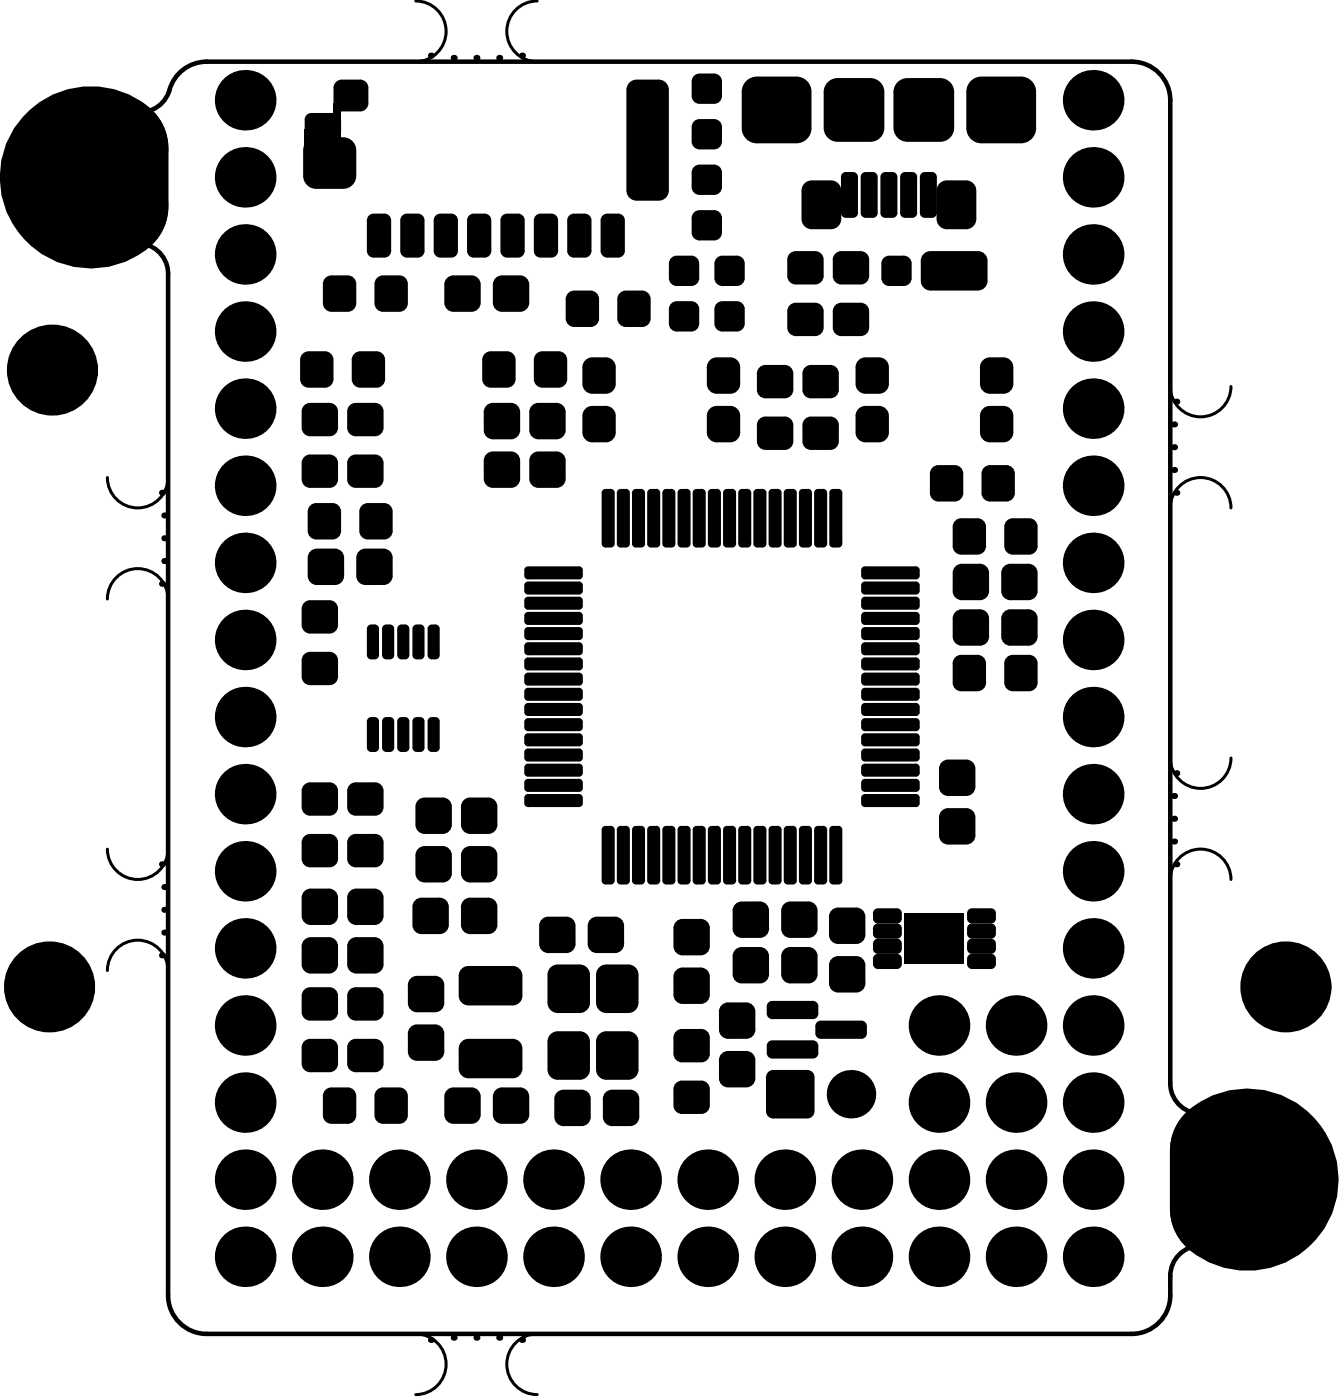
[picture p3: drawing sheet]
<svg xmlns="http://www.w3.org/2000/svg" width="73mm" height="77mm" viewBox="0 0 73 77" stroke-linecap="round" stroke-linejoin="round" font-family="sans-serif">
<path d="M1.8 6.9a4.3 4.3 0 0 1 5.3-.9 1.66 1.66 0 0 0 2.2-1.1 2.11 2.11 0 0 1 2-1.5h50.6a2.11 2.11 0 0 1 2.1 2.1v53.7a1.66 1.66 0 0 0 2.2 1.6 4.2 4.2 0 0 1 6.2 3.8 4.2 4.2 0 0 1-6.3 3.6 1.66 1.66 0 0 0-2.1 1.6 2.83 2.83 0 0 1-.6 2.5l-.5 .4-.5 .2h-.5h-50.6a2.11 2.11 0 0 1-2.1-2.1v-55.8a1.66 1.66 0 0 0-2.2-1.6 4.2 4.2 0 0 1-5.3-1.1 4.2 4.2 0 0 1 .1-5.4z" fill="none" stroke="#000" stroke-width=".25"/>
<path d="M22.7 .1a1.66 1.66 0 0 1 1.7 1.6 1.66 1.66 0 0 1-1.7 1.7M29.4 .1a1.66 1.66 0 0 0-1.7 1.6 1.66 1.66 0 0 0 1.7 1.7M5.9 32.8a1.66 1.66 0 0 1 1.6-1.7 1.66 1.66 0 0 1 1.7 1.7M5.9 26.1a1.66 1.66 0 0 0 1.6 1.7 1.66 1.66 0 0 0 1.7-1.7M64 21.1a1.66 1.66 0 0 0 1.6 1.7 1.66 1.66 0 0 0 1.7-1.7M64 27.8a1.66 1.66 0 0 1 1.6-1.7 1.66 1.66 0 0 1 1.7 1.7M5.9 53.1a1.66 1.66 0 0 1 1.6-1.7 1.66 1.66 0 0 1 1.7 1.7M5.9 46.4a1.66 1.66 0 0 0 1.6 1.7 1.66 1.66 0 0 0 1.7-1.7M64 41.5a1.66 1.66 0 0 0 1.6 1.6 1.66 1.66 0 0 0 1.7-1.6M64 48.1a1.66 1.66 0 0 1 1.6-1.7 1.66 1.66 0 0 1 1.7 1.7M22.7 72.9a1.66 1.66 0 0 1 1.7 1.7 1.66 1.66 0 0 1-1.7 1.7M29.4 72.9a1.66 1.66 0 0 0-1.7 1.7 1.66 1.66 0 0 0 1.7 1.7" fill="none" stroke="#000" stroke-width=".17"/>
<path d="M3.6 8.1a2.07 2.07 0 0 1 2.7 0v3.2a2.07 2.07 0 0 1-2.9-.3 2.07 2.07 0 0 1 .2-2.9zM66.9 62.9a2.07 2.07 0 0 1 2.8 .2 2.07 2.07 0 0 1 0 2.8 2.07 2.07 0 0 1-2.8 .2z" fill="none" stroke="#000" stroke-width="5.8"/>
<g fill="#000">
<path d="M17.3 7.5h1.5l.7 .7v1.4l-.7 .7h-1.5l-.7-.7v-1.4z" fill-rule="evenodd"/>
<path d="M16.7 7.1h1.9v1.2h-1.9z" fill-rule="evenodd"/>
<path d="M16.7 6.5l.3-.3h1.3l.3 .3v.6l-.3 .4h-1.3l-.3-.4z" fill-rule="evenodd"/>
<path d="M18.1 15.1h.9l.5 .4v1.1l-.5 .5h-.9l-.4-.5v-1.1z" fill-rule="evenodd"/>
<path d="M18.2 5.6h.4v1h-.4z" fill-rule="evenodd"/>
<path d="M18.7 4.4h1l.4 .4v.8l-.4 .5h-1l-.5-.5v-.8z" fill-rule="evenodd"/>
<path d="M20.4 11.7h.6l.4 .3v1.7l-.4 .4h-.6l-.3-.4v-1.7z" fill-rule="evenodd"/>
<path d="M20.9 15.1h.9l.5 .4v1.1l-.5 .5h-.9l-.4-.5v-1.1z" fill-rule="evenodd"/>
<path d="M22.3 11.7h.5l.4 .3v1.7l-.4 .4h-.5l-.4-.4v-1.7z" fill-rule="evenodd"/>
<path d="M24.1 11.7h.6l.3 .3v1.7l-.3 .4h-.6l-.4-.4v-1.7z" fill-rule="evenodd"/>
<path d="M24.8 15.1h1l.5 .5v1l-.5 .5h-1l-.5-.5v-1z" fill-rule="evenodd"/>
<path d="M25.9 11.7h.6l.4 .3v1.7l-.4 .4h-.6l-.4-.4v-1.7z" fill-rule="evenodd"/>
<path d="M27.7 11.7h.6l.4 .3v1.7l-.4 .4h-.6l-.3-.4v-1.7z" fill-rule="evenodd"/>
<path d="M27.4 15.1h1l.5 .5v1l-.5 .5h-1l-.5-.5v-1z" fill-rule="evenodd"/>
<path d="M29.6 11.7h.6l.3 .3v1.7l-.3 .4h-.6l-.4-.4v-1.7z" fill-rule="evenodd"/>
<path d="M31.4 11.7h.6l.3 .3v1.7l-.3 .4h-.6l-.4-.4v-1.7z" fill-rule="evenodd"/>
<path d="M31.4 15.9h.9l.5 .5v1l-.5 .5h-.9l-.5-.5v-1z" fill-rule="evenodd"/>
<path d="M33.2 11.7h.6l.4 .3v1.7l-.4 .4h-.6l-.4-.4v-1.7z" fill-rule="evenodd"/>
<path d="M34.2 15.9h.9l.5 .5v1l-.5 .5h-.9l-.4-.5v-1z" fill-rule="evenodd"/>
<path d="M34.8 4.4h1.2l.6 .5v5.5l-.6 .6h-1.2l-.6-.6v-5.5z" fill-rule="evenodd"/>
<path d="M37 14h.8l.4 .4v.8l-.4 .4h-.8l-.4-.4v-.8z" fill-rule="evenodd"/>
<path d="M37 16.5h.8l.4 .4v.8l-.4 .4h-.8l-.4-.4v-.8z" fill-rule="evenodd"/>
<path d="M38.2 11.5h.8l.5 .4v.8l-.5 .4h-.8l-.4-.4v-.8z" fill-rule="evenodd"/>
<path d="M37.8 4.5l.4-.5h.8l.5 .5v.7l-.5 .5h-.8l-.4-.5z" fill-rule="evenodd"/>
<path d="M38.2 9h.8l.5 .4v.8l-.5 .5h-.8l-.4-.5v-.8z" fill-rule="evenodd"/>
<path d="M38.2 6.5h.8l.5 .4v.8l-.5 .5h-.8l-.4-.5v-.8z" fill-rule="evenodd"/>
<path d="M39.1 14.4l.4-.4h.8l.4 .4v.8l-.4 .4h-.8l-.4-.4z" fill-rule="evenodd"/>
<path d="M39.5 16.5h.8l.4 .4v.8l-.4 .4h-.8l-.4-.4v-.8z" fill-rule="evenodd"/>
<path d="M41.4 4.2h2.1l.9 .8v2l-.9 .8h-2.1l-.8-.8v-2z" fill-rule="evenodd"/>
<path d="M43.5 13.7h1.1l.4 .5v.9l-.4 .5h-1.1l-.5-.5v-.9z" fill-rule="evenodd"/>
<path d="M43.5 16.6h1.1l.4 .4v.9l-.4 .5h-1.1l-.5-.5v-.9z" fill-rule="evenodd"/>
<path d="M45.8 4.3h1.8l.8 .7v2l-.8 .8h-1.8l-.8-.8v-2z" fill-rule="evenodd"/>
<path d="M45.5 14.2l.5-.5h1.1l.4 .5v.9l-.4 .5h-1.1l-.5-.5z" fill-rule="evenodd"/>
<path d="M45.5 17l.5-.4h1.1l.4 .4v.9l-.4 .5h-1.1l-.5-.5z" fill-rule="evenodd"/>
<path d="M46.2 9.4h.4l.3 .3v1.9l-.3 .3h-.4l-.2-.3v-1.9z" fill-rule="evenodd"/>
<path d="M43.8 10.4l.6-.5h1l.6 .5v1.6l-.6 .5h-1l-.6-.5z" fill-rule="evenodd"/>
<path d="M47.3 9.4h.4l.3 .3v1.9l-.3 .3h-.4l-.2-.3v-1.9z" fill-rule="evenodd"/>
<path d="M47.3 19.5h.8l.5 .6v.9l-.5 .5h-.8l-.5-.5v-.9z" fill-rule="evenodd"/>
<path d="M48.4 9.4h.4l.3 .3v1.9l-.3 .3h-.4l-.3-.3v-1.9z" fill-rule="evenodd"/>
<path d="M48.6 14h.8l.4 .4v.8l-.4 .4h-.8l-.4-.4v-.8z" fill-rule="evenodd"/>
<path d="M49.6 4.3h1.8l.8 .7v2l-.8 .8h-1.8l-.7-.8v-2z" fill-rule="evenodd"/>
<path d="M49.5 9.4h.4l.2 .3v1.9l-.2 .3h-.4l-.3-.3v-1.9z" fill-rule="evenodd"/>
<path d="M50.6 9.4h.4l.2 .3v1.9l-.2 .3h-.4l-.3-.3v-1.9z" fill-rule="evenodd"/>
<path d="M50.9 13.7h2.6l.5 .6v1.1l-.5 .5h-2.6l-.6-.5v-1.1z" fill-rule="evenodd"/>
<path d="M51.2 10.4l.6-.5h1l.6 .5v1.6l-.6 .5h-1l-.6-.5z" fill-rule="evenodd"/>
<path d="M54.1 19.5h.8l.5 .6v.9l-.5 .5h-.8l-.5-.5v-.9z" fill-rule="evenodd"/>
<path d="M53.7 4.2h2.1l.9 .8v2l-.9 .8h-2.1l-.9-.8v-2z" fill-rule="evenodd"/>
<path d="M17 35.6h1l.5 .5v.9l-.5 .5h-1l-.5-.5v-.9z" fill-rule="evenodd"/>
<path d="M17 32.8h1l.5 .5v.9l-.5 .4h-1l-.5-.4v-.9z" fill-rule="evenodd"/>
<path d="M16.9 19.2h.9l.4 .5v1l-.4 .5h-.9l-.5-.5v-1z" fill-rule="evenodd"/>
<path d="M16.8 28l.5-.5h.9l.4 .5v1l-.4 .5h-.9l-.5-.5z" fill-rule="evenodd"/>
<path d="M17.3 30h1l.5 .5v1l-.5 .5h-1l-.5-.5v-1z" fill-rule="evenodd"/>
<path d="M17 24.9h1l.5 .4v.9l-.5 .5h-1l-.5-.5v-.9z" fill-rule="evenodd"/>
<path d="M17 22h1l.5 .5v.9l-.5 .5h-1l-.5-.5v-.9z" fill-rule="evenodd"/>
<path d="M19 25.3l.4-.4h1.1l.5 .4v.9l-.5 .5h-1.1l-.4-.5z" fill-rule="evenodd"/>
<path d="M19 22.5l.4-.5h1.1l.5 .5v.9l-.5 .5h-1.1l-.4-.5z" fill-rule="evenodd"/>
<path d="M19.7 19.2h.9l.5 .5v1l-.5 .5h-.9l-.5-.5v-1z" fill-rule="evenodd"/>
<path d="M20.1 34.4l.2-.3h.2l.2 .3v1.4l-.2 .3h-.2l-.2-.3z" fill-rule="evenodd"/>
<path d="M20.1 39.4l.2-.2h.2l.2 .2v1.5l-.2 .2h-.2l-.2-.2z" fill-rule="evenodd"/>
<path d="M20 30h1l.5 .5v1l-.5 .5h-1l-.5-.5v-1z" fill-rule="evenodd"/>
<path d="M20.1 27.5h.9l.5 .5v1l-.5 .5h-.9l-.5-.5v-1z" fill-rule="evenodd"/>
<path d="M21.1 34.1h.2l.3 .3v1.4l-.3 .3h-.2l-.2-.3v-1.4z" fill-rule="evenodd"/>
<path d="M21.1 39.2h.2l.3 .2v1.5l-.3 .2h-.2l-.2-.2v-1.5z" fill-rule="evenodd"/>
<path d="M22 34.1h.2l.2 .3v1.4l-.2 .3h-.2l-.3-.3v-1.4z" fill-rule="evenodd"/>
<path d="M22 39.2h.2l.2 .2v1.5l-.2 .2h-.2l-.3-.2v-1.5z" fill-rule="evenodd"/>
<path d="M22.8 34.1h.2l.2 .3v1.4l-.2 .3h-.2l-.3-.3v-1.4z" fill-rule="evenodd"/>
<path d="M22.8 39.2h.2l.2 .2v1.5l-.2 .2h-.2l-.3-.2v-1.5z" fill-rule="evenodd"/>
<path d="M23.6 34.1h.2l.2 .3v1.4l-.2 .3h-.2l-.2-.3v-1.4z" fill-rule="evenodd"/>
<path d="M23.6 39.2h.2l.2 .2v1.5l-.2 .2h-.2l-.2-.2v-1.5z" fill-rule="evenodd"/>
<path d="M26.9 24.7h1l.5 .5v1l-.5 .5h-1l-.5-.5v-1z" fill-rule="evenodd"/>
<path d="M26.9 22h1l.5 .5v1l-.5 .5h-1l-.5-.5v-1z" fill-rule="evenodd"/>
<path d="M26.8 19.2h.9l.5 .5v1l-.5 .5h-.9l-.4-.5v-1z" fill-rule="evenodd"/>
<path d="M28.9 37.6h2.8l.2 .2v.3l-.2 .2h-2.8l-.2-.2v-.3z" fill-rule="evenodd"/>
<path d="M28.9 38.4h2.8l.2 .2v.3l-.2 .3h-2.8l-.2-.3v-.3z" fill-rule="evenodd"/>
<path d="M28.9 39.3h2.8l.2 .2v.3l-.2 .2h-2.8l-.2-.2v-.3z" fill-rule="evenodd"/>
<path d="M28.9 34.3h2.8l.2 .2v.3l-.2 .2h-2.8l-.2-.2v-.3z" fill-rule="evenodd"/>
<path d="M28.9 35.1h2.8l.2 .2v.3l-.2 .2h-2.8l-.2-.2v-.3z" fill-rule="evenodd"/>
<path d="M28.9 35.9h2.8l.2 .3v.3l-.2 .2h-2.8l-.2-.2v-.3z" fill-rule="evenodd"/>
<path d="M28.9 31h2.8l.2 .2v.3l-.2 .2h-2.8l-.2-.2v-.3z" fill-rule="evenodd"/>
<path d="M28.9 31.8h2.8l.2 .2v.3l-.2 .2h-2.8l-.2-.2v-.3z" fill-rule="evenodd"/>
<path d="M28.9 32.6h2.8l.2 .2v.3l-.2 .2h-2.8l-.2-.2v-.3z" fill-rule="evenodd"/>
<path d="M28.9 36.8h2.8l.2 .2v.3l-.2 .2h-2.8l-.2-.2v-.3z" fill-rule="evenodd"/>
<path d="M28.9 33.5h2.8l.2 .2v.3l-.2 .2h-2.8l-.2-.2v-.3z" fill-rule="evenodd"/>
<path d="M29.4 24.7h1l.5 .5v1l-.5 .5h-1l-.5-.5v-1z" fill-rule="evenodd"/>
<path d="M29.4 22h1l.5 .5v1l-.5 .5h-1l-.5-.5v-1z" fill-rule="evenodd"/>
<path d="M29.7 19.2h.8l.5 .5v1l-.5 .5h-.8l-.5-.5v-1z" fill-rule="evenodd"/>
<path d="M33.1 26.7h.3l.2 .2v2.8l-.2 .2h-.3l-.2-.2v-2.8z" fill-rule="evenodd"/>
<path d="M31.8 22.7l.6-.5h.7l.6 .5v.9l-.6 .6h-.7l-.6-.6z" fill-rule="evenodd"/>
<path d="M32.4 19.5h.7l.6 .6v.9l-.6 .5h-.7l-.6-.5v-.9z" fill-rule="evenodd"/>
<path d="M33.9 26.7h.3l.2 .2v2.8l-.2 .2h-.3l-.2-.2v-2.8z" fill-rule="evenodd"/>
<path d="M34.8 26.7h.3l.2 .2v2.8l-.2 .2h-.3l-.2-.2v-2.8z" fill-rule="evenodd"/>
<path d="M35.6 26.7h.3l.2 .2v2.8l-.2 .2h-.3l-.2-.2v-2.8z" fill-rule="evenodd"/>
<path d="M36.4 26.7h.3l.2 .2v2.8l-.2 .2h-.3l-.2-.2v-2.8z" fill-rule="evenodd"/>
<path d="M37.3 26.7h.3l.2 .2v2.8l-.2 .2h-.3l-.3-.2v-2.8z" fill-rule="evenodd"/>
<path d="M38.1 26.7h.3l.2 .2v2.8l-.2 .2h-.3l-.2-.2v-2.8z" fill-rule="evenodd"/>
<path d="M38.9 26.7h.3l.2 .2v2.8l-.2 .2h-.3l-.2-.2v-2.8z" fill-rule="evenodd"/>
<path d="M39.7 26.7h.3l.2 .2v2.8l-.2 .2h-.3l-.2-.2v-2.8z" fill-rule="evenodd"/>
<path d="M39.2 22.2h.7l.6 .5v.9l-.6 .6h-.7l-.6-.6v-.9z" fill-rule="evenodd"/>
<path d="M39.2 19.5h.7l.6 .6v.9l-.6 .5h-.7l-.6-.5v-.9z" fill-rule="evenodd"/>
<path d="M40.6 26.7h.3l.2 .2v2.8l-.2 .2h-.3l-.2-.2v-2.8z" fill-rule="evenodd"/>
<path d="M41.4 26.7h.3l.2 .2v2.8l-.2 .2h-.3l-.2-.2v-2.8z" fill-rule="evenodd"/>
<path d="M41.8 22.8h1.1l.5 .4v.9l-.5 .5h-1.1l-.4-.5v-.9z" fill-rule="evenodd"/>
<path d="M41.8 20h1.1l.5 .4v.9l-.5 .5h-1.1l-.4-.5v-.9z" fill-rule="evenodd"/>
<path d="M42.2 26.7h.3l.2 .2v2.8l-.2 .2h-.3l-.2-.2v-2.8z" fill-rule="evenodd"/>
<path d="M43.1 26.7h.3l.2 .2v2.8l-.2 .2h-.3l-.2-.2v-2.8z" fill-rule="evenodd"/>
<path d="M43.9 26.7h.3l.2 .2v2.8l-.2 .2h-.3l-.2-.2v-2.8z" fill-rule="evenodd"/>
<path d="M43.9 23.2l.4-.4h1.1l.5 .4v.9l-.5 .5h-1.1l-.4-.5z" fill-rule="evenodd"/>
<path d="M43.9 20.4l.4-.4h1.1l.5 .4v.9l-.5 .5h-1.1l-.4-.5z" fill-rule="evenodd"/>
<path d="M44.7 26.7h.3l.2 .2v2.8l-.2 .2h-.3l-.2-.2v-2.8z" fill-rule="evenodd"/>
<path d="M45.6 26.7h.2l.3 .2v2.8l-.3 .2h-.2l-.3-.2v-2.8z" fill-rule="evenodd"/>
<path d="M47.3 39.3h2.8l.2 .2v.3l-.2 .2h-2.8l-.2-.2v-.3z" fill-rule="evenodd"/>
<path d="M47.3 38.4h2.8l.2 .2v.3l-.2 .3h-2.8l-.2-.3v-.3z" fill-rule="evenodd"/>
<path d="M47.3 37.6h2.8l.2 .2v.3l-.2 .2h-2.8l-.2-.2v-.3z" fill-rule="evenodd"/>
<path d="M47.3 35.9h2.8l.2 .3v.3l-.2 .2h-2.8l-.2-.2v-.3z" fill-rule="evenodd"/>
<path d="M47.3 35.1h2.8l.2 .2v.3l-.2 .2h-2.8l-.2-.2v-.3z" fill-rule="evenodd"/>
<path d="M47.3 34.3h2.8l.2 .2v.3l-.2 .2h-2.8l-.2-.2v-.3z" fill-rule="evenodd"/>
<path d="M47.3 32.6h2.8l.2 .2v.3l-.2 .2h-2.8l-.2-.2v-.3z" fill-rule="evenodd"/>
<path d="M47.3 31.8h2.8l.2 .2v.3l-.2 .2h-2.8l-.2-.2v-.3z" fill-rule="evenodd"/>
<path d="M47.3 31h2.8l.2 .2v.3l-.2 .2h-2.8l-.2-.2v-.3z" fill-rule="evenodd"/>
<path d="M47.3 36.8h2.8l.2 .2v.3l-.2 .2h-2.8l-.2-.2v-.3z" fill-rule="evenodd"/>
<path d="M47.3 33.5h2.8l.2 .2v.3l-.2 .2h-2.8l-.2-.2v-.3z" fill-rule="evenodd"/>
<path d="M46.8 22.7l.5-.5h.8l.5 .5v.9l-.5 .6h-.8l-.5-.6z" fill-rule="evenodd"/>
<path d="M51.3 25.4h.9l.5 .5v1.1l-.5 .4h-.9l-.5-.4v-1.1z" fill-rule="evenodd"/>
<path d="M52.6 28.3h.8l.5 .5v1.1l-.5 .4h-.8l-.5-.4v-1.1z" fill-rule="evenodd"/>
<path d="M52.6 30.8h1l.5 .5v1l-.5 .5h-1l-.5-.5v-1z" fill-rule="evenodd"/>
<path d="M52.6 33.3h1l.5 .5v1l-.5 .5h-1l-.5-.5v-1z" fill-rule="evenodd"/>
<path d="M52.6 35.8h.8l.5 .5v1l-.5 .5h-.8l-.5-.5v-1z" fill-rule="evenodd"/>
<path d="M54.1 22.2h.8l.5 .5v.9l-.5 .6h-.8l-.5-.6v-.9z" fill-rule="evenodd"/>
<path d="M54.1 25.4h.9l.5 .5v1.1l-.5 .4h-.9l-.4-.4v-1.1z" fill-rule="evenodd"/>
<path d="M55.2 30.8h1l.5 .5v1l-.5 .5h-1l-.5-.5v-1z" fill-rule="evenodd"/>
<path d="M55.2 33.3h1l.5 .5v1l-.5 .5h-1l-.5-.5v-1z" fill-rule="evenodd"/>
<path d="M54.9 28.8l.5-.5h.9l.4 .5v1.1l-.4 .4h-.9l-.5-.4z" fill-rule="evenodd"/>
<path d="M54.9 36.3l.5-.5h.9l.4 .5v1l-.4 .5h-.9l-.5-.5z" fill-rule="evenodd"/>
<path d="M17 45.6h1l.5 .5v.9l-.5 .4h-1l-.5-.4v-.9z" fill-rule="evenodd"/>
<path d="M17 56.8h1l.5 .5v.9l-.5 .4h-1l-.5-.4v-.9z" fill-rule="evenodd"/>
<path d="M17 54h1l.5 .4v.9l-.5 .5h-1l-.5-.5v-.9z" fill-rule="evenodd"/>
<path d="M17 42.8h1l.5 .4v.9l-.5 .5h-1l-.5-.5v-.9z" fill-rule="evenodd"/>
<path d="M17 51.2h1l.5 .5v1l-.5 .5h-1l-.5-.5v-1z" fill-rule="evenodd"/>
<path d="M17 48.6h1l.5 .5v1l-.5 .5h-1l-.5-.5v-1z" fill-rule="evenodd"/>
<path d="M19.4 45.6h1.1l.5 .5v.9l-.5 .4h-1.1l-.4-.4v-.9z" fill-rule="evenodd"/>
<path d="M19.4 56.8h1.1l.5 .5v.9l-.5 .4h-1.1l-.4-.4v-.9z" fill-rule="evenodd"/>
<path d="M19.4 54h1.1l.5 .4v.9l-.5 .5h-1.1l-.4-.5v-.9z" fill-rule="evenodd"/>
<path d="M19 43.2l.4-.4h1.1l.5 .4v.9l-.5 .5h-1.1l-.4-.5z" fill-rule="evenodd"/>
<path d="M19.5 51.2h1l.5 .5v1l-.5 .5h-1l-.5-.5v-1z" fill-rule="evenodd"/>
<path d="M19.5 48.6h1l.5 .5v1l-.5 .5h-1l-.5-.5v-1z" fill-rule="evenodd"/>
<path d="M23 49.1h1l.5 .5v1l-.5 .5h-1l-.5-.5v-1z" fill-rule="evenodd"/>
<path d="M22.8 56h1l.5 .5v1l-.5 .5h-1l-.5-.5v-1z" fill-rule="evenodd"/>
<path d="M22.8 53.4h1l.5 .5v1l-.5 .5h-1l-.5-.5v-1z" fill-rule="evenodd"/>
<path d="M22.7 46.8l.5-.5h1l.5 .5v1l-.5 .5h-1l-.5-.5z" fill-rule="evenodd"/>
<path d="M22.7 44.1l.5-.5h1l.5 .5v1l-.5 .5h-1l-.5-.5z" fill-rule="evenodd"/>
<path d="M25.7 49.1h1l.5 .5v1l-.5 .5h-1l-.5-.5v-1z" fill-rule="evenodd"/>
<path d="M25.7 46.3h1l.5 .5v1l-.5 .5h-1l-.5-.5v-1z" fill-rule="evenodd"/>
<path d="M25.7 43.6h1l.5 .5v1l-.5 .5h-1l-.5-.5v-1z" fill-rule="evenodd"/>
<path d="M25.6 52.8h2.4l.6 .6v1l-.6 .6h-2.4l-.5-.6v-1z" fill-rule="evenodd"/>
<path d="M25.6 56.8h2.4l.6 .5v1.1l-.6 .6h-2.4l-.5-.6v-1.1z" fill-rule="evenodd"/>
<path d="M28.9 40.9h2.8l.2 .2v.3l-.2 .2h-2.8l-.2-.2v-.3z" fill-rule="evenodd"/>
<path d="M28.9 41.8h2.8l.2 .2v.3l-.2 .2h-2.8l-.2-.2v-.3z" fill-rule="evenodd"/>
<path d="M28.9 42.6h2.8l.2 .2v.3l-.2 .2h-2.8l-.2-.2v-.3z" fill-rule="evenodd"/>
<path d="M28.9 40.1h2.8l.2 .2v.3l-.2 .2h-2.8l-.2-.2v-.3z" fill-rule="evenodd"/>
<path d="M28.9 43.4h2.8l.2 .2v.3l-.2 .2h-2.8l-.2-.2v-.3z" fill-rule="evenodd"/>
<path d="M30.5 56.4h1.2l.6 .6v1.5l-.6 .5h-1.2l-.6-.5v-1.5z" fill-rule="evenodd"/>
<path d="M29.9 53.3l.6-.6h1.2l.6 .6v1.5l-.6 .6h-1.2l-.6-.6z" fill-rule="evenodd"/>
<path d="M30 50.1h1l.5 .5v1l-.5 .5h-1l-.5-.5v-1z" fill-rule="evenodd"/>
<path d="M33.1 45.2h.3l.2 .2v2.8l-.2 .2h-.3l-.2-.2v-2.8z" fill-rule="evenodd"/>
<path d="M33.2 56.4h1.1l.6 .6v1.5l-.6 .5h-1.1l-.6-.5v-1.5z" fill-rule="evenodd"/>
<path d="M33.2 52.7h1.1l.6 .6v1.5l-.6 .6h-1.1l-.6-.6v-1.5z" fill-rule="evenodd"/>
<path d="M32.6 50.1h1l.5 .5v1l-.5 .5h-1l-.5-.5v-1z" fill-rule="evenodd"/>
<path d="M33.9 45.2h.3l.2 .2v2.8l-.2 .2h-.3l-.2-.2v-2.8z" fill-rule="evenodd"/>
<path d="M34.8 45.2h.3l.2 .2v2.8l-.2 .2h-.3l-.2-.2v-2.8z" fill-rule="evenodd"/>
<path d="M35.6 45.2h.3l.2 .2v2.8l-.2 .2h-.3l-.2-.2v-2.8z" fill-rule="evenodd"/>
<path d="M36.4 45.2h.3l.2 .2v2.8l-.2 .2h-.3l-.2-.2v-2.8z" fill-rule="evenodd"/>
<path d="M37.3 50.2h1l.5 .5v1l-.5 .5h-1l-.5-.5v-1z" fill-rule="evenodd"/>
<path d="M37.3 52.9h1l.5 .5v1l-.5 .5h-1l-.5-.5v-1z" fill-rule="evenodd"/>
<path d="M37.3 45.2h.3l.2 .2v2.8l-.2 .2h-.3l-.3-.2v-2.8z" fill-rule="evenodd"/>
<path d="M38.1 45.2h.3l.2 .2v2.8l-.2 .2h-.3l-.2-.2v-2.8z" fill-rule="evenodd"/>
<path d="M38.9 45.2h.3l.2 .2v2.8l-.2 .2h-.3l-.2-.2v-2.8z" fill-rule="evenodd"/>
<path d="M36.8 59.6l.5-.5h1l.5 .5v.8l-.5 .5h-1l-.5-.5z" fill-rule="evenodd"/>
<path d="M36.8 56.7l.5-.4h1l.5 .4v.9l-.5 .5h-1l-.5-.5z" fill-rule="evenodd"/>
<path d="M39.8 54.8h1l.5 .5v1l-.5 .5h-1l-.5-.5v-1z" fill-rule="evenodd"/>
<path d="M39.8 57.5h1l.5 .5v1l-.5 .5h-1l-.5-.5v-1z" fill-rule="evenodd"/>
<path d="M39.7 45.2h.3l.2 .2v2.8l-.2 .2h-.3l-.2-.2v-2.8z" fill-rule="evenodd"/>
<path d="M40.6 45.2h.3l.2 .2v2.8l-.2 .2h-.3l-.2-.2v-2.8z" fill-rule="evenodd"/>
<path d="M41.4 45.2h.3l.2 .2v2.8l-.2 .2h-.3l-.2-.2v-2.8z" fill-rule="evenodd"/>
<path d="M40.6 51.8h1l.4 .5v1l-.4 .5h-1l-.5-.5v-1z" fill-rule="evenodd"/>
<path d="M40.6 49.3h1l.4 .5v1l-.4 .5h-1l-.5-.5v-1z" fill-rule="evenodd"/>
<path d="M42.2 45.2h.3l.2 .2v2.8l-.2 .2h-.3l-.2-.2v-2.8z" fill-rule="evenodd"/>
<path d="M42.2 54.7h2.2l.3 .3v.4l-.3 .3h-2.2l-.3-.3v-.4z" fill-rule="evenodd"/>
<path d="M42.2 56.9h2.2l.3 .3v.4l-.3 .3h-2.2l-.3-.3v-.4z" fill-rule="evenodd"/>
<path d="M43.1 45.2h.3l.2 .2v2.8l-.2 .2h-.3l-.2-.2v-2.8z" fill-rule="evenodd"/>
<path d="M43.9 45.2h.3l.2 .2v2.8l-.2 .2h-.3l-.2-.2v-2.8z" fill-rule="evenodd"/>
<path d="M43.2 51.8h1l.5 .5v1l-.5 .5h-1l-.5-.5v-1z" fill-rule="evenodd"/>
<path d="M43.2 49.3h1l.5 .5v1l-.5 .5h-1l-.5-.5v-1z" fill-rule="evenodd"/>
<path d="M44.7 45.2h.3l.2 .2v2.8l-.2 .2h-.3l-.2-.2v-2.8z" fill-rule="evenodd"/>
<path d="M44.9 55.8h2.2l.3 .3v.4l-.3 .3h-2.2l-.3-.3v-.4z" fill-rule="evenodd"/>
<path d="M45.6 45.2h.2l.3 .2v2.8l-.3 .2h-.2l-.3-.2v-2.8z" fill-rule="evenodd"/>
<path d="M47.3 42.6h2.8l.2 .2v.3l-.2 .2h-2.8l-.2-.2v-.3z" fill-rule="evenodd"/>
<path d="M47.3 41.8h2.8l.2 .2v.3l-.2 .2h-2.8l-.2-.2v-.3z" fill-rule="evenodd"/>
<path d="M47.3 40.9h2.8l.2 .2v.3l-.2 .2h-2.8l-.2-.2v-.3z" fill-rule="evenodd"/>
<path d="M47.3 43.4h2.8l.2 .2v.3l-.2 .2h-2.8l-.2-.2v-.3z" fill-rule="evenodd"/>
<path d="M47.3 40.1h2.8l.2 .2v.3l-.2 .2h-2.8l-.2-.2v-.3z" fill-rule="evenodd"/>
<path d="M45.8 52.3h1l.5 .5v1l-.5 .5h-1l-.5-.5v-1z" fill-rule="evenodd"/>
<path d="M45.8 49.6h1l.5 .5v1l-.5 .5h-1l-.5-.5v-1z" fill-rule="evenodd"/>
<path d="M48 51.3h1l.3 .3v.3l-.3 .3h-1l-.3-.3v-.3z" fill-rule="evenodd"/>
<path d="M48 52.2h1l.3 .2v.3l-.3 .3h-1l-.3-.3v-.3z" fill-rule="evenodd"/>
<path d="M48 49.7h1l.3 .2v.3l-.3 .3h-1l-.3-.3v-.3z" fill-rule="evenodd"/>
<path d="M48 50.5h1l.3 .3v.3l-.3 .2h-1l-.3-.2v-.3z" fill-rule="evenodd"/>
<path d="M49.5 50h3.2v2.7h-3.2z" fill-rule="evenodd"/>
<path d="M53.1 52.2h1.1l.3 .2v.3l-.3 .3h-1.1l-.2-.3v-.3z" fill-rule="evenodd"/>
<path d="M53.1 51.3h1.1l.3 .3v.3l-.3 .3h-1.1l-.2-.3v-.3z" fill-rule="evenodd"/>
<path d="M53.1 49.7h1.1l.3 .2v.3l-.3 .3h-1.1l-.2-.3v-.3z" fill-rule="evenodd"/>
<path d="M53.1 50.5h1.1l.3 .3v.3l-.3 .2h-1.1l-.2-.2v-.3z" fill-rule="evenodd"/>
<path d="M51.8 44.2h1l.5 .5v1l-.5 .5h-1l-.5-.5v-1z" fill-rule="evenodd"/>
<path d="M51.8 41.5h1l.5 .5v1l-.5 .5h-1l-.5-.5v-1z" fill-rule="evenodd"/>
<path d="M18.1 59.5h.9l.5 .4v1.1l-.5 .5h-.9l-.4-.5v-1.1z" fill-rule="evenodd"/>
<path d="M20.9 59.5h.9l.5 .4v1.1l-.5 .5h-.9l-.4-.5v-1.1z" fill-rule="evenodd"/>
<path d="M24.8 59.5h1l.5 .5v1l-.5 .5h-1l-.5-.5v-1z" fill-rule="evenodd"/>
<path d="M27.4 59.5h1l.5 .5v1l-.5 .5h-1l-.5-.5v-1z" fill-rule="evenodd"/>
<path d="M30.3 60.1l.5-.5h1l.5 .5v1l-.5 .5h-1l-.5-.5z" fill-rule="evenodd"/>
<path d="M33.5 59.6h1l.5 .5v1l-.5 .5h-1l-.5-.5v-1z" fill-rule="evenodd"/>
<path d="M42.3 58.5h1.8l.4 .4v1.9l-.4 .4h-1.8l-.4-.4v-1.9z" fill-rule="evenodd"/>
</g>
<g fill="none" stroke="#000" stroke-width="2.5">
<circle cx="2.9" cy="20.2" r="1.25"/>
<circle cx="2.7" cy="54" r="1.25"/>
<circle cx="70.3" cy="54" r="1.25"/>
</g>
<g fill="#000">
<path d="M16.4 19.7h.5zM16.6 19.3l.3-.1v.5h-.5l.1-.3z"/>
<path d="M17 7.1v.4zM16.7 7.1h.3v.4l-.3-.2z"/>
<path d="M16.7 6.5h.3zM16.8 6.2h.2v.3h-.3z"/>
<path d="M17.3 9.6v.7zM16.6 9.6h.7v.7a.71 .71 0 0 1-.7-.7z"/>
<path d="M16.6 8.2h.7zM16.8 7.7l.5-.2v.7h-.7z"/>
<path d="M17.8 19.2v.5zM17.8 19.2l.2 .1 .2 .1v.3h-.4z"/>
<path d="M17.7 15.5h.4zM17.9 15.1h.2v.4h-.4v-.2z"/>
<path d="M18.1 16.6v.5zM17.7 16.6h.4v.5l-.2-.1-.2-.2z"/>
<path d="M18.3 7.1h.3zM18.3 7.1h.3l-.1 .4h-.2z"/>
<path d="M18.3 6.2v.3zM18.3 6.2h.2l.1 .3h-.3z"/>
<path d="M18.7 5.6v.5zM18.2 5.6h.5v.5l-.4-.2z"/>
<path d="M18.2 4.8h.5zM18.5 4.4h.2v.4h-.5z"/>
<path d="M18.8 9.6h.7zM18.8 9.6h.7a.71 .71 0 0 1-.7 .7z"/>
<path d="M18.8 7.5v.7zM18.8 7.5a.71 .71 0 0 1 .7 .7h-.7z"/>
<path d="M19 16.6h.5zM19 16.6h.5l-.1 .2-.2 .2-.2 .1z"/>
<path d="M19 15.1v.4zM19 15.1h.2l.2 .2 .1 .2h-.5z"/>
<path d="M19.2 19.7h.5zM19.5 19.3l.2-.1v.5h-.5l.1-.3z"/>
<path d="M19.7 5.6h.4zM19.7 5.6h.4l-.2 .4-.2 .1z"/>
<path d="M19.7 4.4v.4zM19.7 4.4h.2l.2 .4h-.4z"/>
<path d="M20.4 13.7v.4zM20.1 13.7h.3v.4l-.2-.1z"/>
<path d="M20.1 12h.3zM20.2 11.7h.2v.3h-.3z"/>
<path d="M20.6 19.2v.5zM20.6 19.2l.2 .1 .2 .1 .1 .3h-.5z"/>
<path d="M20.5 15.5h.4zM20.7 15.1h.2v.4h-.4v-.2z"/>
<path d="M20.9 16.6v.5zM20.5 16.6h.4v.5l-.2-.1-.2-.2z"/>
<path d="M21 13.7h.4zM21 13.7h.4l-.2 .3-.2 .1z"/>
<path d="M21 11.7v.3zM21 11.7l.3 .2 .1 .1h-.4z"/>
<path d="M21.8 16.6h.5zM21.8 16.6h.5l-.1 .2-.1 .2-.3 .1z"/>
<path d="M21.8 15.1v.4zM21.8 15.1h.3l.1 .2 .1 .2h-.5z"/>
<path d="M22.3 13.7v.4zM21.9 13.7h.4v.4l-.2-.1z"/>
<path d="M21.9 12h.4zM22.1 11.7h.2v.3h-.4z"/>
<path d="M22.8 13.7h.4zM22.8 13.7h.4l-.2 .3-.2 .1z"/>
<path d="M22.8 11.7v.3zM22.8 11.7h.2l.2 .3h-.4z"/>
<path d="M24.1 13.7v.4zM23.7 13.7h.4v.4l-.2-.1z"/>
<path d="M23.7 12h.4zM23.9 11.7h.2v.3h-.4z"/>
<path d="M24.7 13.7h.3zM24.7 13.7h.3l-.1 .3-.2 .1z"/>
<path d="M24.7 11.7v.3zM24.7 11.7h.2l.1 .3h-.3z"/>
<path d="M24.3 15.6h.5zM24.5 15.1h.3v.5h-.5l.1-.3z"/>
<path d="M24.8 16.6v.5zM24.3 16.6h.5v.5l-.3-.1-.1-.2z"/>
<path d="M25.8 16.6h.5zM25.8 16.6h.5l-.1 .2-.2 .2-.2 .1z"/>
<path d="M25.8 15.1v.5zM25.8 15.1h.2l.2 .2 .1 .3h-.5z"/>
<path d="M25.9 13.7v.4zM25.5 13.7h.4v.4l-.2-.1z"/>
<path d="M25.5 12h.4zM25.7 11.7h.2v.3h-.4z"/>
<path d="M26.5 13.7h.4zM26.5 13.7h.4l-.2 .3-.2 .1z"/>
<path d="M26.5 11.7v.3zM26.5 11.7h.2l.2 .3h-.4z"/>
<path d="M26.4 19.7h.4zM26.6 19.3l.2-.1v.5h-.4v-.3z"/>
<path d="M26.9 15.6h.5zM27.2 15.1h.2v.5h-.5l.1-.3z"/>
<path d="M27.4 16.6v.5zM26.9 16.6h.5v.5l-.2-.1-.2-.2z"/>
<path d="M27.7 13.7v.4zM27.4 13.7h.3v.4l-.2-.1z"/>
<path d="M27.4 12h.3zM27.5 11.7h.2v.3h-.3z"/>
<path d="M27.7 19.2v.5zM27.7 19.2l.3 .1 .1 .1 .1 .3h-.5z"/>
<path d="M28.3 13.7h.4zM28.3 13.7h.4l-.2 .3-.2 .1z"/>
<path d="M28.3 11.7v.3zM28.3 11.7h.2l.2 .3h-.4z"/>
<path d="M28.4 16.6h.5zM28.4 16.6h.5v.2l-.2 .2-.3 .1z"/>
<path d="M28.4 15.1v.5zM28.4 15.1h.3l.2 .2v.3h-.5z"/>
<path d="M29.6 13.7v.4zM29.2 13.7h.4v.4l-.2-.1z"/>
<path d="M29.2 12h.4zM29.4 11.7h.2v.3h-.4z"/>
<path d="M29.2 19.7h.5zM29.4 19.3l.3-.1v.5h-.5l.1-.3z"/>
<path d="M30.2 13.7h.3zM30.2 13.7h.3l-.2 .3-.1 .1z"/>
<path d="M30.2 11.7v.3zM30.2 11.7h.1l.2 .3h-.3z"/>
<path d="M30.5 19.2v.5zM30.5 19.2l.3 .1 .1 .1 .1 .3h-.5z"/>
<path d="M31.4 13.7v.4zM31 13.7h.4v.4l-.2-.1z"/>
<path d="M31 12h.4zM31.2 11.7h.2v.3h-.4z"/>
<path d="M30.9 16.4h.5zM31.2 16l.2-.1v.5h-.5l.1-.3z"/>
<path d="M31.4 17.4v.5zM30.9 17.4h.5v.5l-.2-.1-.2-.2z"/>
<path d="M32 13.7h.3zM32 13.7h.3l-.1 .3-.2 .1z"/>
<path d="M32 11.7v.3zM32 11.7h.2l.1 .3h-.3z"/>
<path d="M32.3 17.4h.5zM32.3 17.4h.5l-.1 .2-.2 .2-.2 .1z"/>
<path d="M32.3 15.9v.5zM32.3 15.9l.2 .1 .2 .1 .1 .3h-.5z"/>
<path d="M33.2 13.7v.4zM32.8 13.7h.4v.4l-.2-.1z"/>
<path d="M32.8 12h.4zM33 11.7h.2v.3h-.4z"/>
<path d="M33.8 13.7h.4zM33.8 13.7h.4l-.2 .3-.2 .1z"/>
<path d="M33.8 11.7v.3zM33.8 11.7h.2l.2 .3h-.4z"/>
<path d="M33.8 16.4h.4zM34 16l.2-.1v.5h-.4v-.3z"/>
<path d="M34.2 17.4v.5zM33.8 17.4h.4v.5l-.2-.1-.2-.2z"/>
<path d="M34.8 10.4v.6zM34.2 10.4h.6v.6l-.3-.1-.2-.2z"/>
<path d="M34.2 4.9h.6zM34.5 4.4h.3v.5h-.6l.1-.3z"/>
<path d="M35.1 17.4h.5zM35.1 17.4h.5l-.1 .2-.2 .2-.2 .1z"/>
<path d="M35.1 15.9v.5zM35.1 15.9l.2 .1 .2 .1 .1 .3h-.5z"/>
<path d="M36 10.4h.6zM36 10.4h.6l-.1 .3-.2 .2-.3 .1z"/>
<path d="M36 4.4v.5zM36 4.4h.3l.2 .2 .1 .3h-.6z"/>
<path d="M36.6 14.4h.4zM36.8 14h.2v.4h-.4z"/>
<path d="M37 15.2v.4zM36.6 15.2h.4v.4l-.4-.2z"/>
<path d="M36.6 16.9h.4zM36.8 16.5h.2v.4h-.4z"/>
<path d="M37 17.7v.4zM36.6 17.7h.4v.4l-.4-.2z"/>
<path d="M37.8 15.2h.4zM37.8 15.2h.4l-.2 .4h-.2z"/>
<path d="M37.8 14v.4zM37.8 14h.2l.2 .4h-.4z"/>
<path d="M37.8 17.7h.4zM37.8 17.7h.4l-.2 .4h-.2z"/>
<path d="M37.8 16.5v.4zM37.8 16.5l.4 .2v.2h-.4z"/>
<path d="M37.8 11.9h.4zM38 11.5h.2v.4h-.4z"/>
<path d="M38.2 12.7v.4zM37.8 12.7h.4v.4h-.2z"/>
<path d="M37.8 4.5h.4zM38 4.1l.2-.1v.5h-.4z"/>
<path d="M38.2 5.2v.5zM37.8 5.2h.4v.5l-.3-.2z"/>
<path d="M37.8 9.4h.4zM38 9.1l.2-.1v.4h-.4z"/>
<path d="M38.2 10.2v.5zM37.8 10.2h.4v.5l-.2-.1z"/>
<path d="M37.8 6.9h.4zM38 6.6l.2-.1v.4h-.4z"/>
<path d="M38.2 7.7v.5zM37.8 7.7h.4v.5l-.3-.2z"/>
<path d="M39 11.5v.4zM39 11.5h.3l.2 .4h-.5z"/>
<path d="M39 12.7h.5zM39 12.7h.5l-.2 .4h-.3z"/>
<path d="M39 4v.5zM39 4l.4 .2 .1 .3h-.5z"/>
<path d="M39 5.2h.5zM39 5.2h.5l-.2 .4-.3 .1z"/>
<path d="M39 9v.4zM39 9l.3 .1 .2 .3h-.5z"/>
<path d="M39 10.2h.5zM39 10.2h.5l-.2 .4-.3 .1z"/>
<path d="M39 6.5v.4zM39 6.5l.3 .1 .2 .3h-.5z"/>
<path d="M39 7.7h.5zM39 7.7h.5l-.2 .4-.3 .1z"/>
<path d="M39.1 14.4h.4zM39.3 14h.2v.4h-.4z"/>
<path d="M39.5 15.2v.4zM39.1 15.2h.4v.4l-.4-.2z"/>
<path d="M39.1 16.9h.4zM39.3 16.5h.2v.4h-.4z"/>
<path d="M39.5 17.7v.4zM39.1 17.7h.4v.4l-.4-.2z"/>
<path d="M40.3 15.2h.4zM40.3 15.2h.4l-.2 .4h-.2z"/>
<path d="M40.3 14v.4zM40.3 14h.2l.2 .4h-.4z"/>
<path d="M40.3 17.7h.4zM40.3 17.7h.4l-.2 .4h-.2z"/>
<path d="M40.3 16.5v.4zM40.3 16.5l.4 .2v.2h-.4z"/>
<path d="M41.4 7v.8zM40.6 7h.8v.8a.83 .83 0 0 1-.8-.8z"/>
<path d="M40.6 5h.8zM40.8 4.4l.3-.1 .3-.1v.8h-.8v-.3z"/>
<path d="M43.5 15.1v.5zM43 15.1h.5v.5l-.2-.1-.2-.2z"/>
<path d="M43 14.2h.5zM43.3 13.8l.2-.1v.5h-.5l.1-.2z"/>
<path d="M43.5 17.9v.5zM43 17.9h.5v.5l-.2-.1-.2-.2z"/>
<path d="M43 17h.5zM43.3 16.6h.2v.4h-.5l.1-.2z"/>
<path d="M43.5 7h.9zM43.5 7h.9a.83 .83 0 0 1-.9 .8z"/>
<path d="M43.5 4.2v.8zM43.5 4.2a.83 .83 0 0 1 .9 .8h-.9z"/>
<path d="M43.8 10.4h.6zM44.1 9.9h.3v.5h-.6l.1-.3z"/>
<path d="M44.4 12v.5zM43.8 12h.6v.5h-.3l-.2-.2z"/>
<path d="M44.6 15.1h.4zM44.6 15.1h.4v.2l-.2 .2-.2 .1z"/>
<path d="M44.6 13.7v.5zM44.6 13.7l.2 .1 .2 .2v.2h-.4z"/>
<path d="M44.6 17.9h.4zM44.6 17.9h.4v.2l-.2 .2-.2 .1z"/>
<path d="M44.6 16.6v.4zM44.6 16.6h.2l.2 .2v.2h-.4z"/>
<path d="M45.4 9.9v.5zM45.4 9.9h.3l.2 .2 .1 .3h-.6z"/>
<path d="M45.4 12h.6zM45.4 12h.6l-.1 .3-.2 .2h-.3z"/>
<path d="M45.8 7v.8zM45 7h.8v.8a.76 .76 0 0 1-.8-.8z"/>
<path d="M45 5h.8zM45.3 4.5l.5-.2v.7h-.8z"/>
<path d="M46 15.1v.5zM45.5 15.1h.5v.5l-.2-.1-.2-.2z"/>
<path d="M45.5 14.2h.5zM45.8 13.8l.2-.1v.5h-.5l.1-.2z"/>
<path d="M46 17.9v.5zM45.5 17.9h.5v.5l-.2-.1-.2-.2z"/>
<path d="M45.5 17h.5zM45.8 16.6h.2v.4h-.5l.1-.2z"/>
<path d="M46.2 11.6v.3zM46 11.6h.2v.3l-.2-.1z"/>
<path d="M46 9.7h.2zM46.1 9.4h.1v.3h-.2z"/>
<path d="M46.6 11.6h.3zM46.6 11.6h.3l-.1 .3h-.2z"/>
<path d="M46.6 9.4v.3zM46.6 9.4l.3 .1v.2h-.3z"/>
<path d="M47.1 15.1h.4zM47.1 15.1h.4v.2l-.2 .2-.2 .1z"/>
<path d="M47.1 13.7v.5zM47.1 13.7l.2 .1 .2 .2v.2h-.4z"/>
<path d="M47.1 17.9h.4zM47.1 17.9h.4v.2l-.2 .2-.2 .1z"/>
<path d="M47.1 16.6v.4zM47.1 16.6h.2l.2 .2v.2h-.4z"/>
<path d="M47.3 11.6v.3zM47.1 11.6h.2v.3l-.2-.1z"/>
<path d="M47.1 9.7h.2zM47.2 9.4h.1v.3h-.2z"/>
<path d="M47.6 7h.8zM47.6 7h.8a.76 .76 0 0 1-.8 .8z"/>
<path d="M47.6 4.3v.7zM47.6 4.3a.76 .76 0 0 1 .8 .7h-.8z"/>
<path d="M47.7 11.6h.3zM47.7 11.6h.3l-.1 .3h-.2z"/>
<path d="M47.7 9.4v.3zM47.7 9.4h.2l.1 .3h-.3z"/>
<path d="M48.4 11.6v.3zM48.1 11.6h.3v.3l-.2-.1z"/>
<path d="M48.1 9.7h.3zM48.3 9.4h.1v.3h-.3z"/>
<path d="M48.6 15.2v.4zM48.2 15.2h.4v.4l-.4-.2z"/>
<path d="M48.2 14.4h.4zM48.4 14h.2v.4h-.4z"/>
<path d="M48.8 11.6h.3zM48.8 11.6h.3l-.2 .3h-.1z"/>
<path d="M48.8 9.4v.3zM48.8 9.4l.2 .1 .1 .2h-.3z"/>
<path d="M49.4 15.2h.4zM49.4 15.2h.4l-.2 .4h-.2z"/>
<path d="M49.4 14v.4zM49.4 14h.2l.2 .4h-.4z"/>
<path d="M49.5 11.6v.3zM49.2 11.6h.3v.3l-.2-.1z"/>
<path d="M49.2 9.7h.3zM49.3 9.4h.2v.3h-.3z"/>
<path d="M49.6 7v.8zM48.9 7h.7v.8a.76 .76 0 0 1-.7-.8z"/>
<path d="M48.9 5h.7zM49.1 4.5l.5-.2v.7h-.7z"/>
<path d="M49.9 11.6h.2zM49.9 11.6h.2l-.1 .3h-.1z"/>
<path d="M49.9 9.4v.3zM49.9 9.4h.1l.1 .3h-.2z"/>
<path d="M50.6 11.6v.3zM50.3 11.6h.3v.3l-.3-.1z"/>
<path d="M50.3 9.7h.3zM50.4 9.4h.2v.3h-.3z"/>
<path d="M50.9 15.4v.5zM50.3 15.4h.6v.5l-.3-.1-.2-.2z"/>
<path d="M50.3 14.3h.6zM50.6 13.8l.3-.1v.6h-.6l.1-.3z"/>
<path d="M51 11.6h.2zM51 11.6h.2l-.1 .3h-.1z"/>
<path d="M51 9.4v.3zM51 9.4l.2 .1v.2h-.2z"/>
<path d="M51.4 7h.8zM51.4 7h.8a.76 .76 0 0 1-.8 .8z"/>
<path d="M51.4 4.3v.7zM51.4 4.3a.76 .76 0 0 1 .8 .7h-.8z"/>
<path d="M51.8 12v.5zM51.2 12h.6v.5h-.3l-.2-.2z"/>
<path d="M51.2 10.4h.6zM51.5 9.9h.3v.5h-.6l.1-.3z"/>
<path d="M52.8 12h.6zM52.8 12h.6l-.1 .3-.2 .2h-.3z"/>
<path d="M52.8 9.9v.5zM52.8 9.9h.3l.2 .2 .1 .3h-.6z"/>
<path d="M53.5 15.4h.5zM53.5 15.4h.5l-.1 .2-.2 .2-.2 .1z"/>
<path d="M53.5 13.7v.6zM53.5 13.7l.2 .1 .2 .2 .1 .3h-.5z"/>
<path d="M52.8 5h.9zM53.1 4.4l.2-.1 .4-.1v.8h-.9l.1-.3z"/>
<path d="M53.7 7v.8zM52.8 7h.9v.8a.83 .83 0 0 1-.9-.8z"/>
<path d="M55.8 4.2v.8zM55.8 4.2a.83 .83 0 0 1 .9 .8h-.9z"/>
<path d="M55.8 7h.9zM55.8 7h.9a.83 .83 0 0 1-.9 .8z"/>
<path d="M16.9 20.7v.5zM16.4 20.7h.5v.5l-.3-.1-.1-.1z"/>
<path d="M16.5 25.3h.5zM16.7 24.9h.3v.4h-.5l.1-.2z"/>
<path d="M17 26.2v.5zM16.5 26.2h.5v.5l-.3-.1-.1-.2z"/>
<path d="M17 37v.5zM16.5 37h.5v.5l-.3-.1-.1-.2z"/>
<path d="M16.5 36.1h.5zM16.7 35.7l.3-.1v.5h-.5l.1-.2z"/>
<path d="M17 34.2v.4zM16.5 34.2h.5v.4h-.3l-.1-.2z"/>
<path d="M16.5 33.3h.5zM16.7 32.9l.3-.1v.5h-.5l.1-.3z"/>
<path d="M16.5 22.5h.5zM16.7 22.1l.3-.1v.5h-.5l.1-.2z"/>
<path d="M17 23.4v.5zM16.5 23.4h.5v.5l-.3-.1-.1-.2z"/>
<path d="M16.8 28h.5zM17.1 27.6l.2-.1v.5h-.5l.1-.3z"/>
<path d="M17.3 29v.5zM16.8 29h.5v.5l-.2-.1-.2-.1z"/>
<path d="M16.8 30.5h.5zM17.1 30.1l.2-.1v.5h-.5l.1-.3z"/>
<path d="M17.3 31.5v.5zM16.8 31.5h.5v.5l-.2-.1-.2-.2z"/>
<path d="M17.8 20.7h.4zM17.8 20.7h.4v.3l-.2 .1-.2 .1z"/>
<path d="M18 24.9v.4zM18 24.9h.3l.1 .2 .1 .2h-.5z"/>
<path d="M18 26.2h.5zM18 26.2h.5l-.1 .2-.1 .2-.3 .1z"/>
<path d="M18 37h.5zM18 37h.5l-.1 .2-.1 .2-.3 .1z"/>
<path d="M18 35.6v.5zM18 35.6l.3 .1 .1 .2 .1 .2h-.5z"/>
<path d="M18 34.2h.5zM18 34.2h.5l-.1 .2-.1 .2h-.3z"/>
<path d="M18 32.8v.5zM18 32.8l.3 .1 .1 .1 .1 .3h-.5z"/>
<path d="M18 22v.5zM18 22l.3 .1 .1 .2 .1 .2h-.5z"/>
<path d="M18 23.4h.5zM18 23.4h.5l-.1 .2-.1 .2-.3 .1z"/>
<path d="M18.2 29h.4zM18.2 29h.4v.3l-.2 .1-.2 .1z"/>
<path d="M18.2 27.5v.5zM18.2 27.5l.2 .1 .2 .1v.3h-.4z"/>
<path d="M18.3 31.5h.5zM18.3 31.5h.5l-.1 .2-.1 .2-.3 .1z"/>
<path d="M18.3 30v.5zM18.3 30l.3 .1 .1 .1 .1 .3h-.5z"/>
<path d="M19.4 26.2v.5zM19 26.2h.4v.5l-.2-.1-.2-.2z"/>
<path d="M19 25.3h.4zM19.2 24.9h.2v.4h-.4v-.2z"/>
<path d="M19.4 23.4v.5zM19 23.4h.4v.5l-.2-.1-.2-.2z"/>
<path d="M19 22.5h.4zM19.2 22.1l.2-.1v.5h-.4v-.2z"/>
<path d="M19.7 20.7v.5zM19.2 20.7h.5v.5l-.2-.1-.2-.1z"/>
<path d="M19.5 30.5h.5zM19.7 30.1l.3-.1v.5h-.5v-.3z"/>
<path d="M20 31.5v.5zM19.5 31.5h.5v.5l-.3-.1-.2-.2z"/>
<path d="M19.6 28h.5zM19.9 27.6l.2-.1v.5h-.5l.1-.3z"/>
<path d="M20.1 29v.5zM19.6 29h.5v.5l-.2-.1-.2-.1z"/>
<path d="M20.1 34.4h.2zM20.1 34.2l.2-.1v.3h-.2z"/>
<path d="M20.3 35.8v.3zM20.1 35.8h.2v.3l-.2-.1z"/>
<path d="M20.1 39.4h.2zM20.1 39.3l.2-.1v.2h-.2z"/>
<path d="M20.5 34.1v.3zM20.5 34.1l.2 .1v.2h-.2z"/>
<path d="M20.5 35.8h.2zM20.5 35.8h.2v.2l-.2 .1z"/>
<path d="M20.5 39.2v.2zM20.5 39.2l.2 .1v.1h-.2z"/>
<path d="M20.5 26.2h.5zM20.5 26.2h.5l-.1 .2-.2 .2-.2 .1z"/>
<path d="M20.5 24.9v.4zM20.5 24.9h.2l.2 .2 .1 .2h-.5z"/>
<path d="M20.5 23.4h.5zM20.5 23.4h.5l-.1 .2-.2 .2-.2 .1z"/>
<path d="M20.5 22v.5zM20.5 22l.2 .1 .2 .2 .1 .2h-.5z"/>
<path d="M20.6 20.7h.5zM20.6 20.7h.5l-.1 .3-.2 .1-.2 .1z"/>
<path d="M21 31.5h.5zM21 31.5h.5l-.1 .2-.2 .2-.2 .1z"/>
<path d="M21 30v.5zM21 30l.2 .1 .2 .1 .1 .3h-.5z"/>
<path d="M21 29h.5zM21 29h.5l-.1 .3-.2 .1-.2 .1z"/>
<path d="M21 27.5v.5zM21 27.5l.2 .1 .2 .1 .1 .3h-.5z"/>
<path d="M20.9 34.4h.2zM21 34.2l.1-.1v.3h-.2z"/>
<path d="M21.1 35.8v.3zM20.9 35.8h.2v.3l-.1-.1z"/>
<path d="M20.9 39.4h.2zM21 39.3l.1-.1v.2h-.2z"/>
<path d="M21.3 34.1v.3zM21.3 34.1l.2 .1 .1 .2h-.3z"/>
<path d="M21.3 35.8h.3zM21.3 35.8h.3l-.1 .2-.2 .1z"/>
<path d="M21.3 39.2v.2zM21.3 39.2l.2 .1 .1 .1h-.3z"/>
<path d="M21.7 34.4h.3zM21.8 34.2l.2-.1v.3h-.3z"/>
<path d="M22 35.8v.3zM21.7 35.8h.3v.3l-.2-.1z"/>
<path d="M21.7 39.4h.3zM21.8 39.3l.2-.1v.2h-.3z"/>
<path d="M22.2 34.1v.3zM22.2 34.1l.1 .1 .1 .2h-.2z"/>
<path d="M22.2 35.8h.2zM22.2 35.8h.2l-.1 .2-.1 .1z"/>
<path d="M22.2 39.2v.2zM22.2 39.2l.1 .1 .1 .1h-.2z"/>
<path d="M22.5 34.4h.3zM22.6 34.2l.2-.1v.3h-.3z"/>
<path d="M22.8 35.8v.3zM22.5 35.8h.3v.3l-.2-.1z"/>
<path d="M22.5 39.4h.3zM22.6 39.3l.2-.1v.2h-.3z"/>
<path d="M23 34.1v.3zM23 34.1l.1 .1 .1 .2h-.2z"/>
<path d="M23 35.8h.2zM23 35.8h.2l-.1 .2-.1 .1z"/>
<path d="M23 39.2v.2zM23 39.2l.1 .1 .1 .1h-.2z"/>
<path d="M23.4 34.4h.2zM23.4 34.2l.2-.1v.3h-.2z"/>
<path d="M23.6 35.8v.3zM23.4 35.8h.2v.3l-.2-.1z"/>
<path d="M23.4 39.4h.2zM23.4 39.3l.2-.1v.2h-.2z"/>
<path d="M23.8 34.1v.3zM23.8 34.1l.2 .1v.2h-.2z"/>
<path d="M23.8 35.8h.2zM23.8 35.8h.2v.2l-.2 .1z"/>
<path d="M23.8 39.2v.2zM23.8 39.2l.2 .1v.1h-.2z"/>
<path d="M26.8 20.7v.5zM26.4 20.7h.4v.5l-.2-.1-.2-.1z"/>
<path d="M26.9 26.2v.5zM26.4 26.2h.5v.5l-.2-.1-.2-.2z"/>
<path d="M26.4 25.2h.5zM26.7 24.8l.2-.1v.5h-.5l.1-.3z"/>
<path d="M26.9 23.5v.5zM26.4 23.5h.5v.5h-.2l-.2-.2z"/>
<path d="M26.4 22.5h.5zM26.7 22.1l.2-.1v.5h-.5l.1-.2z"/>
<path d="M27.7 20.7h.5zM27.7 20.7h.5l-.1 .3-.1 .1-.3 .1z"/>
<path d="M27.9 26.2h.5zM27.9 26.2h.5v.2l-.2 .2-.3 .1z"/>
<path d="M27.9 24.7v.5zM27.9 24.7l.3 .1 .2 .1v.3h-.5z"/>
<path d="M27.9 23.5h.5zM27.9 23.5h.5v.3l-.2 .2h-.3z"/>
<path d="M27.9 22v.5zM27.9 22l.3 .1 .2 .2v.2h-.5z"/>
<path d="M28.7 37.8h.2zM28.7 37.7l.2-.1v.2h-.2z"/>
<path d="M28.9 38.1v.2zM28.7 38.1h.2v.2h-.2z"/>
<path d="M28.7 38.6h.2zM28.7 38.5l.2-.1v.2h-.2z"/>
<path d="M28.9 38.9v.3zM28.7 38.9h.2v.3l-.2-.1z"/>
<path d="M28.7 39.5h.2zM28.7 39.3h.2v.2h-.2z"/>
<path d="M28.9 39.8v.2zM28.7 39.8h.2v.2l-.2-.1z"/>
<path d="M28.7 34.5h.2zM28.7 34.3h.2v.2h-.2z"/>
<path d="M28.9 34.8v.2zM28.7 34.8h.2v.2l-.2-.1z"/>
<path d="M28.7 35.3h.2zM28.7 35.2l.2-.1v.2h-.2z"/>
<path d="M28.9 35.6v.2zM28.7 35.6h.2v.2h-.2z"/>
<path d="M28.7 36.2h.2zM28.7 36l.2-.1v.3h-.2z"/>
<path d="M28.9 36.5v.2zM28.7 36.5h.2v.2l-.2-.1z"/>
<path d="M28.7 31.2h.2zM28.7 31h.2v.2h-.2z"/>
<path d="M28.9 31.5v.2zM28.7 31.5h.2v.2l-.2-.1z"/>
<path d="M28.7 32h.2zM28.7 31.9l.2-.1v.2h-.2z"/>
<path d="M28.9 32.3v.2zM28.7 32.3h.2v.2h-.2z"/>
<path d="M28.7 32.8h.2zM28.7 32.7l.2-.1v.2h-.2z"/>
<path d="M28.9 33.1v.2zM28.7 33.1h.2v.2h-.2z"/>
<path d="M28.7 37h.2zM28.7 36.8h.2v.2h-.2z"/>
<path d="M28.9 37.3v.2zM28.7 37.3h.2v.2l-.2-.1z"/>
<path d="M28.7 33.7h.2zM28.7 33.5h.2v.2h-.2z"/>
<path d="M28.9 34v.2zM28.7 34h.2v.2l-.2-.1z"/>
<path d="M29.4 26.2v.5zM28.9 26.2h.5v.5l-.2-.1-.2-.2z"/>
<path d="M28.9 25.2h.5zM29.2 24.8l.2-.1v.5h-.5l.1-.3z"/>
<path d="M29.4 23.5v.5zM28.9 23.5h.5v.5h-.2l-.2-.2z"/>
<path d="M28.9 22.5h.5zM29.2 22.1l.2-.1v.5h-.5l.1-.2z"/>
<path d="M29.7 20.7v.5zM29.2 20.7h.5v.5l-.3-.1-.1-.1z"/>
<path d="M30.4 26.2h.5zM30.4 26.2h.5v.2l-.2 .2-.3 .1z"/>
<path d="M30.4 24.7v.5zM30.4 24.7l.3 .1 .2 .1v.3h-.5z"/>
<path d="M30.4 23.5h.5zM30.4 23.5h.5v.3l-.2 .2h-.3z"/>
<path d="M30.4 22v.5zM30.4 22l.3 .1 .2 .2v.2h-.5z"/>
<path d="M30.5 20.7h.5zM30.5 20.7h.5l-.1 .3-.1 .1-.3 .1z"/>
<path d="M31.7 38.1h.2zM31.7 38.1h.2l-.1 .2h-.1z"/>
<path d="M31.7 37.6v.2zM31.7 37.6l.1 .1 .1 .1h-.2z"/>
<path d="M31.7 38.9h.2zM31.7 38.9h.2l-.1 .2-.1 .1z"/>
<path d="M31.7 38.4v.2zM31.7 38.4l.1 .1 .1 .1h-.2z"/>
<path d="M31.7 39.8h.2zM31.7 39.8h.2l-.1 .1-.1 .1z"/>
<path d="M31.7 39.3v.2zM31.7 39.3h.1l.1 .2h-.2z"/>
<path d="M31.7 34.8h.2zM31.7 34.8h.2l-.1 .1-.1 .1z"/>
<path d="M31.7 34.3v.2zM31.7 34.3h.1l.1 .2h-.2z"/>
<path d="M31.7 35.6h.2zM31.7 35.6h.2l-.1 .2h-.1z"/>
<path d="M31.7 35.1v.2zM31.7 35.1l.1 .1 .1 .1h-.2z"/>
<path d="M31.7 36.5h.2zM31.7 36.5h.2l-.1 .1-.1 .1z"/>
<path d="M31.7 35.9v.3zM31.7 35.9l.1 .1 .1 .2h-.2z"/>
<path d="M31.7 31.5h.2zM31.7 31.5h.2l-.1 .1-.1 .1z"/>
<path d="M31.7 31v.2zM31.7 31h.1l.1 .2h-.2z"/>
<path d="M31.7 32.3h.2zM31.7 32.3h.2l-.1 .2h-.1z"/>
<path d="M31.7 31.8v.2zM31.7 31.8l.1 .1 .1 .1h-.2z"/>
<path d="M31.7 33.1h.2zM31.7 33.1h.2l-.1 .2h-.1z"/>
<path d="M31.7 32.6v.2zM31.7 32.6l.1 .1 .1 .1h-.2z"/>
<path d="M31.7 37.3h.2zM31.7 37.3h.2l-.1 .1-.1 .1z"/>
<path d="M31.7 36.8v.2zM31.7 36.8h.1l.1 .2h-.2z"/>
<path d="M31.7 34h.2zM31.7 34h.2l-.1 .1-.1 .1z"/>
<path d="M31.7 33.5v.2zM31.7 33.5h.1l.1 .2h-.2z"/>
<path d="M31.8 22.7h.6zM32.1 22.3l.3-.1v.5h-.6l.1-.2z"/>
<path d="M32.4 23.6v.6zM31.8 23.6h.6v.6l-.3-.1-.2-.2z"/>
<path d="M31.8 20.1h.6zM32.1 19.6l.3-.1v.6h-.6l.1-.3z"/>
<path d="M32.4 21v.5zM31.8 21h.6v.5h-.3l-.2-.2z"/>
<path d="M33.1 29.7v.2zM32.9 29.7h.2v.2h-.1z"/>
<path d="M32.9 26.9h.2zM33 26.8l.1-.1v.2h-.2z"/>
<path d="M33.1 23.6h.6zM33.1 23.6h.6l-.1 .3-.2 .2-.3 .1z"/>
<path d="M33.1 22.2v.5zM33.1 22.2l.3 .1 .2 .2 .1 .2h-.6z"/>
<path d="M33.1 21h.6zM33.1 21h.6l-.1 .3-.2 .2h-.3z"/>
<path d="M33.1 19.5v.6zM33.1 19.5l.3 .1 .2 .2 .1 .3h-.6z"/>
<path d="M33.4 29.7h.2zM33.4 29.7h.2l-.1 .2h-.1z"/>
<path d="M33.4 26.7v.2zM33.4 26.7l.1 .1 .1 .1h-.2z"/>
<path d="M33.9 29.7v.2zM33.7 29.7h.2v.2h-.1z"/>
<path d="M33.7 26.9h.2zM33.8 26.8l.1-.1v.2h-.2z"/>
<path d="M34.2 29.7h.2zM34.2 29.7h.2v.2h-.2z"/>
<path d="M34.2 26.7v.2zM34.2 26.7l.2 .1v.1h-.2z"/>
<path d="M34.8 29.7v.2zM34.6 29.7h.2v.2h-.2z"/>
<path d="M34.6 26.9h.2zM34.6 26.8l.2-.1v.2h-.2z"/>
<path d="M35.1 29.7h.2zM35.1 29.7h.2l-.1 .2h-.1z"/>
<path d="M35.1 26.7v.2zM35.1 26.7l.1 .1 .1 .1h-.2z"/>
<path d="M35.6 29.7v.2zM35.4 29.7h.2v.2h-.2z"/>
<path d="M35.4 26.9h.2zM35.4 26.8l.2-.1v.2h-.2z"/>
<path d="M35.9 29.7h.2zM35.9 29.7h.2l-.1 .2h-.1z"/>
<path d="M35.9 26.7v.2zM35.9 26.7l.1 .1 .1 .1h-.2z"/>
<path d="M36.4 29.7v.2zM36.2 29.7h.2v.2h-.1z"/>
<path d="M36.2 26.9h.2zM36.3 26.8l.1-.1v.2h-.2z"/>
<path d="M36.7 29.7h.2zM36.7 29.7h.2v.2h-.2z"/>
<path d="M36.7 26.7v.2zM36.7 26.7l.2 .1v.1h-.2z"/>
<path d="M37.3 29.7v.2zM37 29.7h.3v.2h-.2z"/>
<path d="M37 26.9h.3zM37.1 26.8l.2-.1v.2h-.3z"/>
<path d="M37.6 29.7h.2zM37.6 29.7h.2l-.1 .2h-.1z"/>
<path d="M37.6 26.7v.2zM37.6 26.7l.1 .1 .1 .1h-.2z"/>
<path d="M38.1 29.7v.2zM37.9 29.7h.2v.2h-.2z"/>
<path d="M37.9 26.9h.2zM37.9 26.8l.2-.1v.2h-.2z"/>
<path d="M38.4 29.7h.2zM38.4 29.7h.2l-.1 .2h-.1z"/>
<path d="M38.4 26.7v.2zM38.4 26.7l.1 .1 .1 .1h-.2z"/>
<path d="M38.9 29.7v.2zM38.7 29.7h.2v.2h-.1z"/>
<path d="M38.7 26.9h.2zM38.8 26.8l.1-.1v.2h-.2z"/>
<path d="M38.6 22.7h.6zM38.9 22.3l.3-.1v.5h-.6l.1-.2z"/>
<path d="M39.2 23.6v.6zM38.6 23.6h.6v.6l-.3-.1-.2-.2z"/>
<path d="M38.6 20.1h.6zM38.9 19.6l.3-.1v.6h-.6l.1-.3z"/>
<path d="M39.2 21v.5zM38.6 21h.6v.5h-.3l-.2-.2z"/>
<path d="M39.2 29.7h.2zM39.2 29.7h.2v.2h-.2z"/>
<path d="M39.2 26.7v.2zM39.2 26.7l.2 .1v.1h-.2z"/>
<path d="M39.7 29.7v.2zM39.5 29.7h.2v.2h-.1z"/>
<path d="M39.5 26.9h.2zM39.6 26.8l.1-.1v.2h-.2z"/>
<path d="M39.9 23.6h.6zM39.9 23.6h.6l-.1 .3-.2 .2-.3 .1z"/>
<path d="M39.9 22.2v.5zM39.9 22.2l.3 .1 .2 .2 .1 .2h-.6z"/>
<path d="M39.9 21h.6zM39.9 21h.6l-.1 .3-.2 .2h-.3z"/>
<path d="M39.9 19.5v.6zM39.9 19.5l.3 .1 .2 .2 .1 .3h-.6z"/>
<path d="M40 29.7h.2zM40 29.7h.2v.2h-.2z"/>
<path d="M40 26.7v.2zM40 26.7l.2 .1v.1h-.2z"/>
<path d="M40.6 29.7v.2zM40.4 29.7h.2v.2h-.2z"/>
<path d="M40.4 26.9h.2zM40.4 26.8l.2-.1v.2h-.2z"/>
<path d="M40.9 29.7h.2zM40.9 29.7h.2l-.1 .2h-.1z"/>
<path d="M40.9 26.7v.2zM40.9 26.7l.1 .1 .1 .1h-.2z"/>
<path d="M41.4 29.7v.2zM41.2 29.7h.2v.2h-.1z"/>
<path d="M41.2 26.9h.2zM41.3 26.8l.1-.1v.2h-.2z"/>
<path d="M41.7 29.7h.2zM41.7 29.7h.2l-.1 .2h-.1z"/>
<path d="M41.7 26.7v.2zM41.7 26.7l.1 .1 .1 .1h-.2z"/>
<path d="M41.8 24.1v.5zM41.4 24.1h.4v.5l-.2-.1-.2-.1z"/>
<path d="M41.4 23.2h.4zM41.6 22.8h.2v.4h-.4v-.2z"/>
<path d="M41.8 21.3v.5zM41.4 21.3h.4v.5l-.2-.1-.2-.1z"/>
<path d="M41.4 20.4h.4zM41.6 20h.2v.4h-.4v-.2z"/>
<path d="M42.2 29.7v.2zM42 29.7h.2v.2h-.1z"/>
<path d="M42 26.9h.2zM42.1 26.8l.1-.1v.2h-.2z"/>
<path d="M42.5 29.7h.2zM42.5 29.7h.2v.2h-.2z"/>
<path d="M42.5 26.7v.2zM42.5 26.7l.2 .1v.1h-.2z"/>
<path d="M42.9 24.1h.5zM42.9 24.1h.5l-.1 .3-.2 .1-.2 .1z"/>
<path d="M42.9 22.8v.4zM42.9 22.8h.2l.2 .2 .1 .2h-.5z"/>
<path d="M42.9 21.3h.5zM42.9 21.3h.5l-.1 .3-.2 .1-.2 .1z"/>
<path d="M42.9 20v.4zM42.9 20h.2l.2 .2 .1 .2h-.5z"/>
<path d="M43.1 29.7v.2zM42.9 29.7h.2v.2h-.2z"/>
<path d="M42.9 26.9h.2zM42.9 26.8l.2-.1v.2h-.2z"/>
<path d="M43.4 29.7h.2zM43.4 29.7h.2l-.1 .2h-.1z"/>
<path d="M43.4 26.7v.2zM43.4 26.7l.1 .1 .1 .1h-.2z"/>
<path d="M43.9 29.7v.2zM43.7 29.7h.2v.2h-.2z"/>
<path d="M43.7 26.9h.2zM43.7 26.8l.2-.1v.2h-.2z"/>
<path d="M44.2 29.7h.2zM44.2 29.7h.2l-.1 .2h-.1z"/>
<path d="M44.2 26.7v.2zM44.2 26.7l.1 .1 .1 .1h-.2z"/>
<path d="M44.3 24.1v.5zM43.9 24.1h.4v.5l-.2-.1-.2-.1z"/>
<path d="M43.9 23.2h.4zM44.1 22.8h.2v.4h-.4v-.2z"/>
<path d="M44.3 21.3v.5zM43.9 21.3h.4v.5l-.2-.1-.2-.1z"/>
<path d="M43.9 20.4h.4zM44.1 20h.2v.4h-.4v-.2z"/>
<path d="M44.7 29.7v.2zM44.5 29.7h.2v.2h-.1z"/>
<path d="M44.5 26.9h.2zM44.6 26.8l.1-.1v.2h-.2z"/>
<path d="M45 29.7h.2zM45 29.7h.2v.2h-.2z"/>
<path d="M45 26.7v.2zM45 26.7l.2 .1v.1h-.2z"/>
<path d="M45.4 24.1h.5zM45.4 24.1h.5l-.1 .3-.2 .1-.2 .1z"/>
<path d="M45.4 22.8v.4zM45.4 22.8h.2l.2 .2 .1 .2h-.5z"/>
<path d="M45.4 21.3h.5zM45.4 21.3h.5l-.1 .3-.2 .1-.2 .1z"/>
<path d="M45.4 20v.4zM45.4 20h.2l.2 .2 .1 .2h-.5z"/>
<path d="M45.6 29.7v.2zM45.3 29.7h.3v.2h-.2z"/>
<path d="M45.3 26.9h.3zM45.4 26.8l.2-.1v.2h-.3z"/>
<path d="M45.8 29.7h.3zM45.8 29.7h.3l-.1 .2h-.2z"/>
<path d="M45.8 26.7v.2zM45.8 26.7l.2 .1 .1 .1h-.3z"/>
<path d="M47.1 39.5h.2zM47.1 39.3h.2v.2h-.2z"/>
<path d="M47.3 39.8v.2zM47.1 39.8h.2v.2l-.2-.1z"/>
<path d="M47.1 38.6h.2zM47.1 38.5l.2-.1v.2h-.2z"/>
<path d="M47.3 38.9v.3zM47.1 38.9h.2v.3l-.2-.1z"/>
<path d="M47.1 37.8h.2zM47.1 37.7l.2-.1v.2h-.2z"/>
<path d="M47.3 38.1v.2zM47.1 38.1h.2v.2h-.2z"/>
<path d="M47.1 36.2h.2zM47.1 36l.2-.1v.3h-.2z"/>
<path d="M47.3 36.5v.2zM47.1 36.5h.2v.2l-.2-.1z"/>
<path d="M47.1 35.3h.2zM47.1 35.2l.2-.1v.2h-.2z"/>
<path d="M47.3 35.6v.2zM47.1 35.6h.2v.2h-.2z"/>
<path d="M47.1 34.5h.2zM47.1 34.3h.2v.2h-.2z"/>
<path d="M47.3 34.8v.2zM47.1 34.8h.2v.2l-.2-.1z"/>
<path d="M47.1 32.8h.2zM47.1 32.7l.2-.1v.2h-.2z"/>
<path d="M47.3 33.1v.2zM47.1 33.1h.2v.2h-.2z"/>
<path d="M47.1 32h.2zM47.1 31.9l.2-.1v.2h-.2z"/>
<path d="M47.3 32.3v.2zM47.1 32.3h.2v.2h-.2z"/>
<path d="M47.1 31.2h.2zM47.1 31h.2v.2h-.2z"/>
<path d="M47.3 31.5v.2zM47.1 31.5h.2v.2l-.2-.1z"/>
<path d="M47.1 37h.2zM47.1 36.8h.2v.2h-.2z"/>
<path d="M47.3 37.3v.2zM47.1 37.3h.2v.2l-.2-.1z"/>
<path d="M47.1 33.7h.2zM47.1 33.5h.2v.2h-.2z"/>
<path d="M47.3 34v.2zM47.1 34h.2v.2l-.2-.1z"/>
<path d="M46.8 22.7h.5zM47 22.3l.3-.1v.5h-.5l.1-.2z"/>
<path d="M47.3 23.6v.6zM46.8 23.6h.5v.6l-.3-.1-.1-.2z"/>
<path d="M46.8 20.1h.5zM47 19.6l.3-.1v.6h-.5l.1-.3z"/>
<path d="M47.3 21v.5zM46.8 21h.5v.5h-.3l-.1-.2z"/>
<path d="M48.1 23.6h.5zM48.1 23.6h.5l-.1 .3-.2 .2-.2 .1z"/>
<path d="M48.1 22.2v.5zM48.1 22.2l.2 .1 .2 .2 .1 .2h-.5z"/>
<path d="M48.1 21h.5zM48.1 21h.5l-.1 .3-.2 .2h-.2z"/>
<path d="M48.1 19.5v.6zM48.1 19.5l.2 .1 .2 .2 .1 .3h-.5z"/>
<path d="M50.1 39.8h.2zM50.1 39.8h.2l-.1 .1-.1 .1z"/>
<path d="M50.1 39.3v.2zM50.1 39.3h.1l.1 .2h-.2z"/>
<path d="M50.1 38.9h.2zM50.1 38.9h.2l-.1 .2-.1 .1z"/>
<path d="M50.1 38.4v.2zM50.1 38.4l.1 .1 .1 .1h-.2z"/>
<path d="M50.1 38.1h.2zM50.1 38.1h.2l-.1 .2h-.1z"/>
<path d="M50.1 37.6v.2zM50.1 37.6l.1 .1 .1 .1h-.2z"/>
<path d="M50.1 36.5h.2zM50.1 36.5h.2l-.1 .1-.1 .1z"/>
<path d="M50.1 35.9v.3zM50.1 35.9l.1 .1 .1 .2h-.2z"/>
<path d="M50.1 35.6h.2zM50.1 35.6h.2l-.1 .2h-.1z"/>
<path d="M50.1 35.1v.2zM50.1 35.1l.1 .1 .1 .1h-.2z"/>
<path d="M50.1 34.8h.2zM50.1 34.8h.2l-.1 .1-.1 .1z"/>
<path d="M50.1 34.3v.2zM50.1 34.3h.1l.1 .2h-.2z"/>
<path d="M50.1 33.1h.2zM50.1 33.1h.2l-.1 .2h-.1z"/>
<path d="M50.1 32.6v.2zM50.1 32.6l.1 .1 .1 .1h-.2z"/>
<path d="M50.1 32.3h.2zM50.1 32.3h.2l-.1 .2h-.1z"/>
<path d="M50.1 31.8v.2zM50.1 31.8l.1 .1 .1 .1h-.2z"/>
<path d="M50.1 31.5h.2zM50.1 31.5h.2l-.1 .1-.1 .1z"/>
<path d="M50.1 31v.2zM50.1 31h.1l.1 .2h-.2z"/>
<path d="M50.1 37.3h.2zM50.1 37.3h.2l-.1 .1-.1 .1z"/>
<path d="M50.1 36.8v.2zM50.1 36.8h.1l.1 .2h-.2z"/>
<path d="M50.1 34h.2zM50.1 34h.2l-.1 .1-.1 .1z"/>
<path d="M50.1 33.5v.2zM50.1 33.5h.1l.1 .2h-.2z"/>
<path d="M50.8 25.9h.5zM51.1 25.5l.2-.1v.5h-.5l.1-.2z"/>
<path d="M51.3 27v.4zM50.8 27h.5v.4h-.2l-.2-.2z"/>
<path d="M52.2 27h.5zM52.2 27h.5l-.1 .2-.2 .2h-.2z"/>
<path d="M52.2 25.4v.5zM52.2 25.4l.2 .1 .2 .2 .1 .2h-.5z"/>
<path d="M52.1 28.8h.5zM52.3 28.4l.3-.1v.5h-.5l.1-.2z"/>
<path d="M52.6 29.9v.4zM52.1 29.9h.5v.4h-.3l-.1-.2z"/>
<path d="M52.1 36.3h.5zM52.3 35.9l.3-.1v.5h-.5l.1-.3z"/>
<path d="M52.6 37.3v.5zM52.1 37.3h.5v.5l-.3-.1-.1-.1z"/>
<path d="M52.1 31.3h.5zM52.3 30.9l.3-.1v.5h-.5l.1-.2z"/>
<path d="M52.6 32.3v.5zM52.1 32.3h.5v.5h-.3l-.1-.2z"/>
<path d="M52.1 33.8h.5zM52.3 33.4l.3-.1v.5h-.5l.1-.2z"/>
<path d="M52.6 34.8v.5zM52.1 34.8h.5v.5l-.3-.1-.1-.1z"/>
<path d="M53.4 29.9h.5zM53.4 29.9h.5v.2l-.2 .2h-.3z"/>
<path d="M53.4 28.3v.5zM53.4 28.3l.3 .1 .2 .2v.2h-.5z"/>
<path d="M53.4 37.3h.5zM53.4 37.3h.5v.3l-.2 .1-.3 .1z"/>
<path d="M53.4 35.8v.5zM53.4 35.8l.3 .1 .2 .1v.3h-.5z"/>
<path d="M53.6 32.3h.5zM53.6 32.3h.5l-.1 .3-.2 .2h-.2z"/>
<path d="M53.6 30.8v.5zM53.6 30.8l.2 .1 .2 .2 .1 .2h-.5z"/>
<path d="M53.6 34.8h.5zM53.6 34.8h.5l-.1 .3-.2 .1-.2 .1z"/>
<path d="M53.6 33.3v.5zM53.6 33.3l.2 .1 .2 .2 .1 .2h-.5z"/>
<path d="M53.6 22.7h.5zM53.8 22.3l.3-.1v.5h-.5l.1-.2z"/>
<path d="M54.1 23.6v.6zM53.6 23.6h.5v.6l-.3-.1-.1-.2z"/>
<path d="M53.6 20.1h.5zM53.8 19.6l.3-.1v.6h-.5l.1-.3z"/>
<path d="M54.1 21v.5zM53.6 21h.5v.5h-.3l-.1-.2z"/>
<path d="M53.7 25.9h.4zM53.9 25.5l.2-.1v.5h-.4v-.2z"/>
<path d="M54.1 27v.4zM53.7 27h.4v.4h-.2l-.2-.2z"/>
<path d="M54.9 23.6h.5zM54.9 23.6h.5l-.1 .3-.2 .2-.2 .1z"/>
<path d="M54.9 22.2v.5zM54.9 22.2l.2 .1 .2 .2 .1 .2h-.5z"/>
<path d="M54.9 21h.5zM54.9 21h.5l-.1 .3-.2 .2h-.2z"/>
<path d="M54.9 19.5v.6zM54.9 19.5l.2 .1 .2 .2 .1 .3h-.5z"/>
<path d="M55 27h.5zM55 27h.5l-.1 .2-.1 .2h-.3z"/>
<path d="M55 25.4v.5zM55 25.4l.3 .1 .1 .2 .1 .2h-.5z"/>
<path d="M54.7 31.3h.5zM55 30.9l.2-.1v.5h-.5l.1-.2z"/>
<path d="M55.2 32.3v.5zM54.7 32.3h.5v.5h-.2l-.2-.2z"/>
<path d="M54.7 33.8h.5zM55 33.4l.2-.1v.5h-.5l.1-.2z"/>
<path d="M55.2 34.8v.5zM54.7 34.8h.5v.5l-.2-.1-.2-.1z"/>
<path d="M54.9 28.8h.5zM55.1 28.4l.3-.1v.5h-.5l.1-.2z"/>
<path d="M55.4 29.9v.4zM54.9 29.9h.5v.4h-.3l-.1-.2z"/>
<path d="M54.9 36.3h.5zM55.1 35.9l.3-.1v.5h-.5l.1-.3z"/>
<path d="M55.4 37.3v.5zM54.9 37.3h.5v.5l-.3-.1-.1-.1z"/>
<path d="M56.2 32.3h.5zM56.2 32.3h.5v.3l-.2 .2h-.3z"/>
<path d="M56.2 30.8v.5zM56.2 30.8l.3 .1 .2 .2v.2h-.5z"/>
<path d="M56.2 34.8h.5zM56.2 34.8h.5v.3l-.2 .1-.3 .1z"/>
<path d="M56.2 33.3v.5zM56.2 33.3l.3 .1 .2 .2v.2h-.5z"/>
<path d="M56.3 29.9h.4zM56.3 29.9h.4v.2l-.2 .2h-.2z"/>
<path d="M56.3 28.3v.5zM56.3 28.3l.2 .1 .2 .2v.2h-.4z"/>
<path d="M56.3 37.3h.4zM56.3 37.3h.4v.3l-.2 .1-.2 .1z"/>
<path d="M56.3 35.8v.5zM56.3 35.8l.2 .1 .2 .1v.3h-.4z"/>
<path d="M17 47v.4zM16.5 47h.5v.4h-.3l-.1-.2z"/>
<path d="M16.5 46.1h.5zM16.7 45.7l.3-.1v.5h-.5l.1-.3z"/>
<path d="M17 58.2v.4zM16.5 58.2h.5v.4h-.3l-.1-.2z"/>
<path d="M16.5 57.3h.5zM16.7 56.9l.3-.1v.5h-.5l.1-.3z"/>
<path d="M17 55.3v.5zM16.5 55.3h.5v.5l-.3-.1-.1-.1z"/>
<path d="M16.5 54.4h.5zM16.7 54h.3v.4h-.5l.1-.2z"/>
<path d="M17 44.1v.5zM16.5 44.1h.5v.5l-.3-.1-.1-.1z"/>
<path d="M16.5 43.2h.5zM16.7 42.8h.3v.4h-.5l.1-.2z"/>
<path d="M16.5 51.7h.5zM16.7 51.3l.3-.1v.5h-.5l.1-.2z"/>
<path d="M17 52.7v.5zM16.5 52.7h.5v.5h-.3l-.1-.2z"/>
<path d="M16.5 49.1h.5zM16.7 48.7l.3-.1v.5h-.5l.1-.3z"/>
<path d="M17 50.1v.5zM16.5 50.1h.5v.5l-.3-.1-.1-.2z"/>
<path d="M18 51.2v.5zM18 51.2l.2 .1 .2 .2 .1 .2h-.5z"/>
<path d="M18 52.7h.5zM18 52.7h.5l-.1 .3-.2 .2h-.2z"/>
<path d="M18 48.6v.5zM18 48.6l.2 .1 .2 .1 .1 .3h-.5z"/>
<path d="M18 50.1h.5zM18 50.1h.5l-.1 .2-.2 .2-.2 .1z"/>
<path d="M18 47h.5zM18 47h.5l-.1 .2-.1 .2h-.3z"/>
<path d="M18 45.6v.5zM18 45.6l.3 .1 .1 .1 .1 .3h-.5z"/>
<path d="M18 58.2h.5zM18 58.2h.5l-.1 .2-.1 .2h-.3z"/>
<path d="M18 56.8v.5zM18 56.8l.3 .1 .1 .1 .1 .3h-.5z"/>
<path d="M18 55.3h.5zM18 55.3h.5l-.1 .3-.1 .1-.3 .1z"/>
<path d="M18 54v.4zM18 54h.3l.1 .2 .1 .2h-.5z"/>
<path d="M18 44.1h.5zM18 44.1h.5l-.1 .3-.1 .1-.3 .1z"/>
<path d="M18 42.8v.4zM18 42.8h.3l.1 .2 .1 .2h-.5z"/>
<path d="M17.7 59.9h.4zM17.9 59.5h.2v.4h-.4v-.2z"/>
<path d="M19 59.5v.4zM19 59.5h.2l.2 .2 .1 .2h-.5z"/>
<path d="M19.4 47v.4zM19 47h.4v.4h-.2l-.2-.2z"/>
<path d="M19 46.1h.4zM19.2 45.7l.2-.1v.5h-.4v-.3z"/>
<path d="M19.4 58.2v.4zM19 58.2h.4v.4h-.2l-.2-.2z"/>
<path d="M19 57.3h.4zM19.2 56.9l.2-.1v.5h-.4v-.3z"/>
<path d="M19.4 55.3v.5zM19 55.3h.4v.5l-.2-.1-.2-.1z"/>
<path d="M19 54.4h.4zM19.2 54h.2v.4h-.4v-.2z"/>
<path d="M19.4 44.1v.5zM19 44.1h.4v.5l-.2-.1-.2-.1z"/>
<path d="M19 43.2h.4zM19.2 42.8h.2v.4h-.4v-.2z"/>
<path d="M19 51.7h.5zM19.2 51.3l.3-.1v.5h-.5v-.2z"/>
<path d="M19.5 52.7v.5zM19 52.7h.5v.5h-.3l-.2-.2z"/>
<path d="M19 49.1h.5zM19.2 48.7l.3-.1v.5h-.5v-.3z"/>
<path d="M19.5 50.1v.5zM19 50.1h.5v.5l-.3-.1-.2-.2z"/>
<path d="M20.3 40.9v.2zM20.1 40.9h.2v.2l-.2-.1z"/>
<path d="M20.5 51.2v.5zM20.5 51.2l.2 .1 .2 .2 .1 .2h-.5z"/>
<path d="M20.5 52.7h.5zM20.5 52.7h.5l-.1 .3-.2 .2h-.2z"/>
<path d="M20.5 48.6v.5zM20.5 48.6l.2 .1 .2 .1 .1 .3h-.5z"/>
<path d="M20.5 50.1h.5zM20.5 50.1h.5l-.1 .2-.2 .2-.2 .1z"/>
<path d="M20.5 40.9h.2zM20.5 40.9h.2v.1l-.2 .1z"/>
<path d="M20.5 47h.5zM20.5 47h.5l-.1 .2-.2 .2h-.2z"/>
<path d="M20.5 45.6v.5zM20.5 45.6l.2 .1 .2 .1 .1 .3h-.5z"/>
<path d="M20.5 58.2h.5zM20.5 58.2h.5l-.1 .2-.2 .2h-.2z"/>
<path d="M20.5 56.8v.5zM20.5 56.8l.2 .1 .2 .1 .1 .3h-.5z"/>
<path d="M20.5 55.3h.5zM20.5 55.3h.5l-.1 .3-.2 .1-.2 .1z"/>
<path d="M20.5 54v.4zM20.5 54h.2l.2 .2 .1 .2h-.5z"/>
<path d="M20.5 44.1h.5zM20.5 44.1h.5l-.1 .3-.2 .1-.2 .1z"/>
<path d="M20.5 42.8v.4zM20.5 42.8h.2l.2 .2 .1 .2h-.5z"/>
<path d="M20.5 59.9h.4zM20.7 59.5h.2v.4h-.4v-.2z"/>
<path d="M21.1 40.9v.2zM20.9 40.9h.2v.2l-.1-.1z"/>
<path d="M21.3 40.9h.3zM21.3 40.9h.3l-.1 .1-.2 .1z"/>
<path d="M21.8 59.5v.4zM21.8 59.5h.3l.1 .2 .1 .2h-.5z"/>
<path d="M22 40.9v.2zM21.7 40.9h.3v.2l-.2-.1z"/>
<path d="M22.2 40.9h.2zM22.2 40.9h.2l-.1 .1-.1 .1z"/>
<path d="M22.8 40.9v.2zM22.5 40.9h.3v.2l-.2-.1z"/>
<path d="M22.3 56.5h.5zM22.5 56.1l.3-.1v.5h-.5l.1-.2z"/>
<path d="M22.8 57.5v.5zM22.3 57.5h.5v.5l-.3-.1-.1-.1z"/>
<path d="M22.3 53.9h.5zM22.5 53.4h.3v.5h-.5l.1-.3z"/>
<path d="M22.8 54.9v.5zM22.3 54.9h.5v.5l-.3-.1-.1-.2z"/>
<path d="M23 40.9h.2zM23 40.9h.2l-.1 .1-.1 .1z"/>
<path d="M22.5 49.6h.5zM22.8 49.2l.2-.1v.5h-.5l.1-.3z"/>
<path d="M23 50.6v.5zM22.5 50.6h.5v.5l-.2-.1-.2-.2z"/>
<path d="M22.7 46.8h.5zM23 46.3h.2v.5h-.5l.1-.3z"/>
<path d="M23.2 47.8v.5zM22.7 47.8h.5v.5l-.2-.1-.2-.2z"/>
<path d="M22.7 44.1h.5zM23 43.7l.2-.1v.5h-.5l.1-.2z"/>
<path d="M23.2 45.1v.5zM22.7 45.1h.5v.5l-.2-.1-.2-.1z"/>
<path d="M23.6 40.9v.2zM23.4 40.9h.2v.2l-.2-.1z"/>
<path d="M23.8 56v.5zM23.8 56l.2 .1 .2 .2 .1 .2h-.5z"/>
<path d="M23.8 57.5h.5zM23.8 57.5h.5l-.1 .3-.2 .1-.2 .1z"/>
<path d="M23.8 53.4v.5zM23.8 53.4h.2l.2 .2 .1 .3h-.5z"/>
<path d="M23.8 54.9h.5zM23.8 54.9h.5l-.1 .2-.2 .2-.2 .1z"/>
<path d="M23.8 40.9h.2zM23.8 40.9h.2v.1l-.2 .1z"/>
<path d="M24 50.6h.5zM24 50.6h.5v.2l-.2 .2-.3 .1z"/>
<path d="M24 49.1v.5zM24 49.1l.3 .1 .2 .1v.3h-.5z"/>
<path d="M24.2 46.3v.5zM24.2 46.3h.3l.1 .2 .1 .3h-.5z"/>
<path d="M24.2 47.8h.5zM24.2 47.8h.5l-.1 .2-.1 .2-.3 .1z"/>
<path d="M24.2 43.6v.5zM24.2 43.6l.3 .1 .1 .2 .1 .2h-.5z"/>
<path d="M24.2 45.1h.5zM24.2 45.1h.5l-.1 .3-.1 .1-.3 .1z"/>
<path d="M24.3 60h.5zM24.5 59.5h.3v.5h-.5l.1-.3z"/>
<path d="M25.1 53.4h.5zM25.3 52.9l.3-.1v.6h-.5l.1-.3z"/>
<path d="M25.6 54.4v.6zM25.1 54.4h.5v.6l-.3-.1-.1-.2z"/>
<path d="M25.1 57.3h.5zM25.3 56.9l.3-.1v.5h-.5l.1-.2z"/>
<path d="M25.6 58.4v.6zM25.1 58.4h.5v.6l-.3-.1-.1-.2z"/>
<path d="M25.2 46.8h.5zM25.5 46.3h.2v.5h-.5l.1-.3z"/>
<path d="M25.7 47.8v.5zM25.2 47.8h.5v.5l-.2-.1-.2-.2z"/>
<path d="M25.2 44.1h.5zM25.5 43.7l.2-.1v.5h-.5l.1-.2z"/>
<path d="M25.7 45.1v.5zM25.2 45.1h.5v.5l-.2-.1-.2-.1z"/>
<path d="M25.2 49.6h.5zM25.5 49.2l.2-.1v.5h-.5l.1-.3z"/>
<path d="M25.7 50.6v.5zM25.2 50.6h.5v.5l-.2-.1-.2-.2z"/>
<path d="M25.8 59.5v.5zM25.8 59.5h.2l.2 .2 .1 .3h-.5z"/>
<path d="M26.7 46.3v.5zM26.7 46.3h.2l.2 .2 .1 .3h-.5z"/>
<path d="M26.7 47.8h.5zM26.7 47.8h.5l-.1 .2-.2 .2-.2 .1z"/>
<path d="M26.7 43.6v.5zM26.7 43.6l.2 .1 .2 .2 .1 .2h-.5z"/>
<path d="M26.7 45.1h.5zM26.7 45.1h.5l-.1 .3-.2 .1-.2 .1z"/>
<path d="M26.7 50.6h.5zM26.7 50.6h.5l-.1 .2-.2 .2-.2 .1z"/>
<path d="M26.7 49.1v.5zM26.7 49.1l.2 .1 .2 .1 .1 .3h-.5z"/>
<path d="M26.9 60h.5zM27.2 59.5h.2v.5h-.5l.1-.3z"/>
<path d="M28 54.4h.6zM28 54.4h.6l-.1 .3-.2 .2-.3 .1z"/>
<path d="M28 52.8v.6zM28 52.8l.3 .1 .2 .2 .1 .3h-.6z"/>
<path d="M28 58.4h.6zM28 58.4h.6l-.1 .3-.2 .2-.3 .1z"/>
<path d="M28 56.8v.5zM28 56.8l.3 .1 .2 .2 .1 .2h-.6z"/>
<path d="M28.4 59.5v.5zM28.4 59.5h.3l.2 .2v.3h-.5z"/>
<path d="M28.7 41.1h.2zM28.7 41l.2-.1v.2h-.2z"/>
<path d="M28.9 41.4v.2zM28.7 41.4h.2v.2h-.2z"/>
<path d="M28.7 42h.2zM28.7 41.8h.2v.2h-.2z"/>
<path d="M28.9 42.3v.2zM28.7 42.3h.2v.2l-.2-.1z"/>
<path d="M28.7 42.8h.2zM28.7 42.6h.2v.2h-.2z"/>
<path d="M28.9 43.1v.2zM28.7 43.1h.2v.2l-.2-.1z"/>
<path d="M28.7 40.3h.2zM28.7 40.2l.2-.1v.2h-.2z"/>
<path d="M28.9 40.6v.2zM28.7 40.6h.2v.2h-.2z"/>
<path d="M28.7 43.6h.2zM28.7 43.5l.2-.1v.2h-.2z"/>
<path d="M28.9 43.9v.2zM28.7 43.9h.2v.2h-.2z"/>
<path d="M29.5 50.6h.5zM29.7 50.2l.3-.1v.5h-.5v-.2z"/>
<path d="M30 51.6v.5zM29.5 51.6h.5v.5l-.3-.1-.2-.1z"/>
<path d="M29.9 57h.6zM30.2 56.5l.3-.1v.6h-.6l.1-.3z"/>
<path d="M30.5 58.5v.5zM29.9 58.5h.6v.5h-.3l-.2-.2z"/>
<path d="M29.9 53.3h.6zM30.2 52.8l.3-.1v.6h-.6l.1-.3z"/>
<path d="M30.5 54.8v.6zM29.9 54.8h.6v.6l-.3-.1-.2-.2z"/>
<path d="M31 51.6h.5zM31 51.6h.5l-.1 .3-.2 .1-.2 .1z"/>
<path d="M31 50.1v.5zM31 50.1l.2 .1 .2 .2 .1 .2h-.5z"/>
<path d="M31.7 41.4h.2zM31.7 41.4h.2l-.1 .2h-.1z"/>
<path d="M31.7 40.9v.2zM31.7 40.9l.1 .1 .1 .1h-.2z"/>
<path d="M31.7 42.3h.2zM31.7 42.3h.2l-.1 .1-.1 .1z"/>
<path d="M31.7 41.8v.2zM31.7 41.8h.1l.1 .2h-.2z"/>
<path d="M31.7 43.1h.2zM31.7 43.1h.2l-.1 .1-.1 .1z"/>
<path d="M31.7 42.6v.2zM31.7 42.6h.1l.1 .2h-.2z"/>
<path d="M31.7 40.6h.2zM31.7 40.6h.2l-.1 .2h-.1z"/>
<path d="M31.7 40.1v.2zM31.7 40.1l.1 .1 .1 .1h-.2z"/>
<path d="M31.7 43.9h.2zM31.7 43.9h.2l-.1 .2h-.1z"/>
<path d="M31.7 43.4v.2zM31.7 43.4l.1 .1 .1 .1h-.2z"/>
<path d="M31.7 58.5h.6zM31.7 58.5h.6l-.1 .3-.2 .2h-.3z"/>
<path d="M31.7 56.4v.6zM31.7 56.4l.3 .1 .2 .2 .1 .3h-.6z"/>
<path d="M31.7 54.8h.6zM31.7 54.8h.6l-.1 .3-.2 .2-.3 .1z"/>
<path d="M31.7 52.7v.6zM31.7 52.7l.3 .1 .2 .2 .1 .3h-.6z"/>
<path d="M32.1 50.6h.5zM32.4 50.2l.2-.1v.5h-.5l.1-.2z"/>
<path d="M32.6 51.6v.5zM32.1 51.6h.5v.5l-.2-.1-.2-.1z"/>
<path d="M33.1 48.2v.2zM32.9 48.2h.2v.2l-.1-.1z"/>
<path d="M32.9 45.4h.2zM33 45.2h.1v.2h-.2z"/>
<path d="M32.6 57h.6zM32.9 56.5l.3-.1v.6h-.6l.1-.3z"/>
<path d="M33.2 58.5v.5zM32.6 58.5h.6v.5h-.3l-.2-.2z"/>
<path d="M32.6 53.3h.6zM32.9 52.8l.3-.1v.6h-.6l.1-.3z"/>
<path d="M33.2 54.8v.6zM32.6 54.8h.6v.6l-.3-.1-.2-.2z"/>
<path d="M33.4 48.2h.2zM33.4 48.2h.2l-.1 .1-.1 .1z"/>
<path d="M33.4 45.2v.2zM33.4 45.2h.1l.1 .2h-.2z"/>
<path d="M33.6 51.6h.5zM33.6 51.6h.5v.3l-.2 .1-.3 .1z"/>
<path d="M33.6 50.1v.5zM33.6 50.1l.3 .1 .2 .2v.2h-.5z"/>
<path d="M33.9 48.2v.2zM33.7 48.2h.2v.2l-.1-.1z"/>
<path d="M33.7 45.4h.2zM33.8 45.2h.1v.2h-.2z"/>
<path d="M34.2 48.2h.2zM34.2 48.2h.2v.1l-.2 .1z"/>
<path d="M34.2 45.2v.2zM34.2 45.2h.2v.2h-.2z"/>
<path d="M34.3 58.5h.6zM34.3 58.5h.6l-.1 .3-.2 .2h-.3z"/>
<path d="M34.3 56.4v.6zM34.3 56.4l.3 .1 .2 .2 .1 .3h-.6z"/>
<path d="M34.3 54.8h.6zM34.3 54.8h.6l-.1 .3-.2 .2-.3 .1z"/>
<path d="M34.3 52.7v.6zM34.3 52.7l.3 .1 .2 .2 .1 .3h-.6z"/>
<path d="M34.8 48.2v.2zM34.6 48.2h.2v.2l-.2-.1z"/>
<path d="M34.6 45.4h.2zM34.6 45.2h.2v.2h-.2z"/>
<path d="M35.1 48.2h.2zM35.1 48.2h.2l-.1 .1-.1 .1z"/>
<path d="M35.1 45.2v.2zM35.1 45.2h.1l.1 .2h-.2z"/>
<path d="M35.6 48.2v.2zM35.4 48.2h.2v.2l-.2-.1z"/>
<path d="M35.4 45.4h.2zM35.4 45.2h.2v.2h-.2z"/>
<path d="M35.9 48.2h.2zM35.9 48.2h.2l-.1 .1-.1 .1z"/>
<path d="M35.9 45.2v.2zM35.9 45.2h.1l.1 .2h-.2z"/>
<path d="M36.4 48.2v.2zM36.2 48.2h.2v.2l-.1-.1z"/>
<path d="M36.2 45.4h.2zM36.3 45.2h.1v.2h-.2z"/>
<path d="M36.7 48.2h.2zM36.7 48.2h.2v.1l-.2 .1z"/>
<path d="M36.7 45.2v.2zM36.7 45.2h.2v.2h-.2z"/>
<path d="M37.3 48.2v.2zM37 48.2h.3v.2l-.2-.1z"/>
<path d="M37 45.4h.3zM37.1 45.2h.2v.2h-.3z"/>
<path d="M36.8 59.6h.5zM37.1 59.1h.2v.5h-.5l.1-.3z"/>
<path d="M36.8 56.7h.5zM37.1 56.3h.2v.4h-.5l.1-.2z"/>
<path d="M37.3 57.6v.5zM36.8 57.6h.5v.5l-.2-.1-.2-.1z"/>
<path d="M37.3 51.7v.5zM36.8 51.7h.5v.5h-.2l-.2-.2z"/>
<path d="M36.8 50.7h.5zM37.1 50.3l.2-.1v.5h-.5l.1-.2z"/>
<path d="M37.3 54.4v.5zM36.8 54.4h.5v.5l-.2-.1-.2-.2z"/>
<path d="M36.8 53.4h.5zM37.1 53l.2-.1v.5h-.5l.1-.2z"/>
<path d="M37.6 48.2h.2zM37.6 48.2h.2l-.1 .1-.1 .1z"/>
<path d="M37.6 45.2v.2zM37.6 45.2h.1l.1 .2h-.2z"/>
<path d="M38.1 48.2v.2zM37.9 48.2h.2v.2l-.2-.1z"/>
<path d="M37.9 45.4h.2zM37.9 45.2h.2v.2h-.2z"/>
<path d="M38.3 51.7h.5zM38.3 51.7h.5l-.1 .3-.1 .2h-.3z"/>
<path d="M38.3 50.2v.5zM38.3 50.2l.3 .1 .1 .2 .1 .2h-.5z"/>
<path d="M38.3 54.4h.5zM38.3 54.4h.5l-.1 .2-.1 .2-.3 .1z"/>
<path d="M38.3 52.9v.5zM38.3 52.9l.3 .1 .1 .2 .1 .2h-.5z"/>
<path d="M38.3 59.1v.5zM38.3 59.1h.3l.1 .2 .1 .3h-.5z"/>
<path d="M38.3 56.3v.4zM38.3 56.3h.3l.1 .2 .1 .2h-.5z"/>
<path d="M38.3 57.6h.5zM38.3 57.6h.5l-.1 .3-.1 .1-.3 .1z"/>
<path d="M38.4 48.2h.2zM38.4 48.2h.2l-.1 .1-.1 .1z"/>
<path d="M38.4 45.2v.2zM38.4 45.2h.1l.1 .2h-.2z"/>
<path d="M38.9 48.2v.2zM38.7 48.2h.2v.2l-.1-.1z"/>
<path d="M38.7 45.4h.2zM38.8 45.2h.1v.2h-.2z"/>
<path d="M39.2 48.2h.2zM39.2 48.2h.2v.1l-.2 .1z"/>
<path d="M39.2 45.2v.2zM39.2 45.2h.2v.2h-.2z"/>
<path d="M39.7 48.2v.2zM39.5 48.2h.2v.2l-.1-.1z"/>
<path d="M39.5 45.4h.2zM39.6 45.2h.1v.2h-.2z"/>
<path d="M39.8 56.3v.5zM39.3 56.3h.5v.5l-.2-.1-.2-.1z"/>
<path d="M39.3 55.3h.5zM39.6 54.9l.2-.1v.5h-.5l.1-.2z"/>
<path d="M39.8 59v.5zM39.3 59h.5v.5l-.2-.1-.2-.2z"/>
<path d="M39.3 58h.5zM39.6 57.5h.2v.5h-.5l.1-.3z"/>
<path d="M40 48.2h.2zM40 48.2h.2v.1l-.2 .1z"/>
<path d="M40 45.2v.2zM40 45.2h.2v.2h-.2z"/>
<path d="M40.1 52.3h.5zM40.3 51.9l.3-.1v.5h-.5v-.3z"/>
<path d="M40.6 53.3v.5zM40.1 53.3h.5v.5l-.3-.1-.2-.2z"/>
<path d="M40.1 49.8h.5zM40.3 49.4l.3-.1v.5h-.5v-.3z"/>
<path d="M40.6 50.8v.5zM40.1 50.8h.5v.5l-.3-.1-.2-.2z"/>
<path d="M40.6 48.2v.2zM40.4 48.2h.2v.2l-.2-.1z"/>
<path d="M40.4 45.4h.2zM40.4 45.2h.2v.2h-.2z"/>
<path d="M40.8 56.3h.5zM40.8 56.3h.5l-.1 .3-.1 .1-.3 .1z"/>
<path d="M40.8 54.8v.5zM40.8 54.8l.3 .1 .1 .2 .1 .2h-.5z"/>
<path d="M40.8 59h.5zM40.8 59h.5l-.1 .2-.1 .2-.3 .1z"/>
<path d="M40.8 57.5v.5zM40.8 57.5h.3l.1 .2 .1 .3h-.5z"/>
<path d="M40.9 48.2h.2zM40.9 48.2h.2l-.1 .1-.1 .1z"/>
<path d="M40.9 45.2v.2zM40.9 45.2h.1l.1 .2h-.2z"/>
<path d="M41.4 48.2v.2zM41.2 48.2h.2v.2l-.1-.1z"/>
<path d="M41.2 45.4h.2zM41.3 45.2h.1v.2h-.2z"/>
<path d="M41.6 53.3h.4zM41.6 53.3h.4v.2l-.2 .2-.2 .1z"/>
<path d="M41.6 51.8v.5zM41.6 51.8l.2 .1 .2 .1v.3h-.4z"/>
<path d="M41.6 50.8h.4zM41.6 50.8h.4v.2l-.2 .2-.2 .1z"/>
<path d="M41.6 49.3v.5zM41.6 49.3l.2 .1 .2 .1v.3h-.4z"/>
<path d="M41.7 48.2h.2zM41.7 48.2h.2l-.1 .1-.1 .1z"/>
<path d="M41.7 45.2v.2zM41.7 45.2h.1l.1 .2h-.2z"/>
<path d="M41.9 55h.3zM42.1 54.8l.1-.1v.3h-.3z"/>
<path d="M42.2 55.4v.3zM41.9 55.4h.3v.3l-.2-.1z"/>
<path d="M41.9 57.2h.3zM42.1 56.9h.1v.3h-.3z"/>
<path d="M42.2 57.6v.3zM41.9 57.6h.3v.3l-.1-.1z"/>
<path d="M42.2 48.2v.2zM42 48.2h.2v.2l-.1-.1z"/>
<path d="M42 45.4h.2zM42.1 45.2h.1v.2h-.2z"/>
<path d="M41.9 58.9h.4zM42.1 58.6l.2-.1v.4h-.4z"/>
<path d="M42.5 48.2h.2zM42.5 48.2h.2v.1l-.2 .1z"/>
<path d="M42.5 45.2v.2zM42.5 45.2h.2v.2h-.2z"/>
<path d="M43.1 48.2v.2zM42.9 48.2h.2v.2l-.2-.1z"/>
<path d="M42.9 45.4h.2zM42.9 45.2h.2v.2h-.2z"/>
<path d="M42.7 52.3h.5zM43 51.9l.2-.1v.5h-.5l.1-.3z"/>
<path d="M43.2 53.3v.5zM42.7 53.3h.5v.5l-.2-.1-.2-.2z"/>
<path d="M42.7 49.8h.5zM43 49.4l.2-.1v.5h-.5l.1-.3z"/>
<path d="M43.2 50.8v.5zM42.7 50.8h.5v.5l-.2-.1-.2-.2z"/>
<path d="M43.4 48.2h.2zM43.4 48.2h.2l-.1 .1-.1 .1z"/>
<path d="M43.4 45.2v.2zM43.4 45.2h.1l.1 .2h-.2z"/>
<path d="M43.9 48.2v.2zM43.7 48.2h.2v.2l-.2-.1z"/>
<path d="M43.7 45.4h.2zM43.7 45.2h.2v.2h-.2z"/>
<path d="M44.1 58.5v.4zM44.1 58.5l.4 .2v.2h-.4z"/>
<path d="M44.2 48.2h.2zM44.2 48.2h.2l-.1 .1-.1 .1z"/>
<path d="M44.2 45.2v.2zM44.2 45.2h.1l.1 .2h-.2z"/>
<path d="M44.2 53.3h.5zM44.2 53.3h.5l-.1 .2-.1 .2-.3 .1z"/>
<path d="M44.2 51.8v.5zM44.2 51.8l.3 .1 .1 .1 .1 .3h-.5z"/>
<path d="M44.2 50.8h.5zM44.2 50.8h.5l-.1 .2-.1 .2-.3 .1z"/>
<path d="M44.2 49.3v.5zM44.2 49.3l.3 .1 .1 .1 .1 .3h-.5z"/>
<path d="M44.4 55.4h.3zM44.4 55.4h.3l-.1 .3h-.2z"/>
<path d="M44.4 54.7v.3zM44.4 54.7l.3 .2v.1h-.3z"/>
<path d="M44.4 57.6h.3zM44.4 57.6h.3l-.1 .2-.2 .1z"/>
<path d="M44.4 56.9v.3zM44.4 56.9l.3 .1v.2h-.3z"/>
<path d="M44.7 48.2v.2zM44.5 48.2h.2v.2l-.1-.1z"/>
<path d="M44.5 45.4h.2zM44.6 45.2h.1v.2h-.2z"/>
<path d="M44.6 56.1h.3zM44.7 55.8h.2v.3h-.3z"/>
<path d="M44.9 56.5v.3zM44.6 56.5h.3v.3h-.2z"/>
<path d="M45 48.2h.2zM45 48.2h.2v.1l-.2 .1z"/>
<path d="M45 45.2v.2zM45 45.2h.2v.2h-.2z"/>
<path d="M45.6 48.2v.2zM45.3 48.2h.3v.2l-.2-.1z"/>
<path d="M45.3 45.4h.3zM45.4 45.2h.2v.2h-.3z"/>
<path d="M45.3 52.8h.5zM45.6 52.3h.2v.5h-.5l.1-.3z"/>
<path d="M45.8 53.8v.5zM45.3 53.8h.5v.5l-.2-.1-.2-.2z"/>
<path d="M45.3 50.1h.5zM45.6 49.7l.2-.1v.5h-.5l.1-.2z"/>
<path d="M45.8 51.1v.5zM45.3 51.1h.5v.5l-.2-.1-.2-.1z"/>
<path d="M45.8 48.2h.3zM45.8 48.2h.3l-.1 .1-.2 .1z"/>
<path d="M45.8 45.2v.2zM45.8 45.2h.2l.1 .2h-.3z"/>
<path d="M46.8 52.3v.5zM46.8 52.3h.3l.2 .2v.3h-.5z"/>
<path d="M46.8 53.8h.5zM46.8 53.8h.5v.2l-.2 .2-.3 .1z"/>
<path d="M46.8 49.6v.5zM46.8 49.6l.3 .1 .2 .2v.2h-.5z"/>
<path d="M46.8 51.1h.5zM46.8 51.1h.5v.3l-.2 .1-.3 .1z"/>
<path d="M47.1 56.5h.3zM47.1 56.5h.3l-.1 .3h-.2z"/>
<path d="M47.1 55.8v.3zM47.1 55.8l.3 .2v.1h-.3z"/>
<path d="M47.1 42.8h.2zM47.1 42.6h.2v.2h-.2z"/>
<path d="M47.3 43.1v.2zM47.1 43.1h.2v.2l-.2-.1z"/>
<path d="M47.1 42h.2zM47.1 41.8h.2v.2h-.2z"/>
<path d="M47.3 42.3v.2zM47.1 42.3h.2v.2l-.2-.1z"/>
<path d="M47.1 41.1h.2zM47.1 41l.2-.1v.2h-.2z"/>
<path d="M47.3 41.4v.2zM47.1 41.4h.2v.2h-.2z"/>
<path d="M47.1 43.6h.2zM47.1 43.5l.2-.1v.2h-.2z"/>
<path d="M47.3 43.9v.2zM47.1 43.9h.2v.2h-.2z"/>
<path d="M47.1 40.3h.2zM47.1 40.2l.2-.1v.2h-.2z"/>
<path d="M47.3 40.6v.2zM47.1 40.6h.2v.2h-.2z"/>
<path d="M47.7 51.6h.3zM47.9 51.4l.1-.1v.3h-.3z"/>
<path d="M48 51.9v.3zM47.7 51.9h.3v.3l-.2-.2z"/>
<path d="M47.7 52.4h.3zM47.9 52.2h.1v.2h-.3z"/>
<path d="M48 52.7v.3zM47.7 52.7h.3v.3l-.2-.1z"/>
<path d="M47.7 49.9h.3zM47.9 49.7h.1v.2h-.3z"/>
<path d="M48 50.2v.3zM47.7 50.2h.3v.3l-.2-.1z"/>
<path d="M47.7 50.8h.3zM47.9 50.5h.1v.3h-.3z"/>
<path d="M48 51.1v.2zM47.7 51.1h.3v.2l-.2-.1z"/>
<path d="M49 51.9h.3zM49 51.9h.3l-.1 .2-.2 .1z"/>
<path d="M49 51.3v.3zM49 51.3l.2 .1 .1 .2h-.3z"/>
<path d="M49 52.7h.3zM49 52.7h.3l-.1 .2-.2 .1z"/>
<path d="M49 52.2v.2zM49 52.2h.2l.1 .2h-.3z"/>
<path d="M49 50.2h.3zM49 50.2h.3l-.1 .3h-.2z"/>
<path d="M49 49.7v.2zM49 49.7h.2l.1 .2h-.3z"/>
<path d="M49 51.1h.3zM49 51.1h.3l-.1 .2h-.2z"/>
<path d="M49 50.5v.3zM49 50.5h.2l.1 .3h-.3z"/>
<path d="M50.1 43.1h.2zM50.1 43.1h.2l-.1 .1-.1 .1z"/>
<path d="M50.1 42.6v.2zM50.1 42.6h.1l.1 .2h-.2z"/>
<path d="M50.1 42.3h.2zM50.1 42.3h.2l-.1 .1-.1 .1z"/>
<path d="M50.1 41.8v.2zM50.1 41.8h.1l.1 .2h-.2z"/>
<path d="M50.1 41.4h.2zM50.1 41.4h.2l-.1 .2h-.1z"/>
<path d="M50.1 40.9v.2zM50.1 40.9l.1 .1 .1 .1h-.2z"/>
<path d="M50.1 43.9h.2zM50.1 43.9h.2l-.1 .2h-.1z"/>
<path d="M50.1 43.4v.2zM50.1 43.4l.1 .1 .1 .1h-.2z"/>
<path d="M50.1 40.6h.2zM50.1 40.6h.2l-.1 .2h-.1z"/>
<path d="M50.1 40.1v.2zM50.1 40.1l.1 .1 .1 .1h-.2z"/>
<path d="M51.3 44.7h.5zM51.6 44.3l.2-.1v.5h-.5l.1-.3z"/>
<path d="M51.8 45.7v.5zM51.3 45.7h.5v.5l-.2-.1-.2-.2z"/>
<path d="M51.3 42h.5zM51.6 41.6l.2-.1v.5h-.5l.1-.2z"/>
<path d="M51.8 43v.5zM51.3 43h.5v.5h-.2l-.2-.2z"/>
<path d="M52.8 44.2v.5zM52.8 44.2l.3 .1 .2 .1v.3h-.5z"/>
<path d="M52.8 45.7h.5zM52.8 45.7h.5v.2l-.2 .2-.3 .1z"/>
<path d="M52.8 41.5v.5zM52.8 41.5l.3 .1 .2 .2v.2h-.5z"/>
<path d="M52.8 43h.5zM52.8 43h.5v.3l-.2 .2h-.3z"/>
<path d="M52.9 52.4h.2zM53 52.2h.1v.2h-.2z"/>
<path d="M53.1 52.7v.3zM52.9 52.7h.2v.3l-.2-.1z"/>
<path d="M52.9 51.6h.2zM53 51.4l.1-.1v.3h-.2z"/>
<path d="M53.1 51.9v.3zM52.9 51.9h.2v.3l-.2-.2z"/>
<path d="M52.9 49.9h.2zM53 49.7h.1v.2h-.2z"/>
<path d="M53.1 50.2v.3zM52.9 50.2h.2v.3l-.2-.1z"/>
<path d="M52.9 50.8h.2zM53 50.5h.1v.3h-.2z"/>
<path d="M53.1 51.1v.2zM52.9 51.1h.2v.2l-.2-.1z"/>
<path d="M54.2 52.7h.3zM54.2 52.7h.3l-.2 .2-.1 .1z"/>
<path d="M54.2 52.2v.2zM54.2 52.2h.1l.2 .2h-.3z"/>
<path d="M54.2 51.9h.3zM54.2 51.9h.3l-.2 .2-.1 .1z"/>
<path d="M54.2 51.3v.3zM54.2 51.3l.1 .1 .2 .2h-.3z"/>
<path d="M54.2 50.2h.3zM54.2 50.2h.3l-.2 .3h-.1z"/>
<path d="M54.2 49.7v.2zM54.2 49.7h.1l.2 .2h-.3z"/>
<path d="M54.2 51.1h.3zM54.2 51.1h.3l-.2 .2h-.1z"/>
<path d="M54.2 50.5v.3zM54.2 50.5h.1l.2 .3h-.3z"/>
<path d="M18.1 61v.5zM17.7 61h.4v.5l-.2-.1-.2-.2z"/>
<path d="M19 61h.5zM19 61h.5l-.1 .2-.2 .2-.2 .1z"/>
<path d="M20.9 61v.5zM20.5 61h.4v.5l-.2-.1-.2-.2z"/>
<path d="M21.8 61h.5zM21.8 61h.5l-.1 .2-.1 .2-.3 .1z"/>
<path d="M24.8 61v.5zM24.3 61h.5v.5l-.3-.1-.1-.2z"/>
<path d="M25.8 61h.5zM25.8 61h.5l-.1 .2-.2 .2-.2 .1z"/>
<path d="M27.4 61v.5zM26.9 61h.5v.5l-.2-.1-.2-.2z"/>
<path d="M28.4 61h.5zM28.4 61h.5v.2l-.2 .2-.3 .1z"/>
<path d="M30.3 60.1h.5zM30.6 59.7l.2-.1v.5h-.5l.1-.3z"/>
<path d="M30.8 61.1v.5zM30.3 61.1h.5v.5l-.2-.1-.2-.2z"/>
<path d="M31.8 61.1h.5zM31.8 61.1h.5l-.1 .2-.1 .2-.3 .1z"/>
<path d="M31.8 59.6v.5zM31.8 59.6l.3 .1 .1 .1 .1 .3h-.5z"/>
<path d="M33 60.1h.5zM33.2 59.7l.3-.1v.5h-.5v-.3z"/>
<path d="M33.5 61.1v.5zM33 61.1h.5v.5l-.3-.1-.2-.2z"/>
<path d="M34.5 61.1h.5zM34.5 61.1h.5l-.1 .2-.2 .2-.2 .1z"/>
<path d="M34.5 59.6v.5zM34.5 59.6l.2 .1 .2 .1 .1 .3h-.5z"/>
<path d="M37.3 60.4v.5zM36.8 60.4h.5v.5l-.2-.1-.2-.1z"/>
<path d="M38.3 60.4h.5zM38.3 60.4h.5l-.1 .3-.1 .1-.3 .1z"/>
<path d="M42.3 60.8v.4zM41.9 60.8h.4v.4l-.4-.2z"/>
<path d="M44.1 60.8h.4zM44.1 60.8h.4l-.2 .3-.2 .1z"/>
<circle cx="5" cy="9.7" r=".17"/>
<circle cx="8.6" cy="7" r=".17"/>
<circle cx="8.6" cy="12.4" r=".17"/>
<circle cx="8.6" cy="10.6" r=".17"/>
<circle cx="8.6" cy="8.8" r=".17"/>
<circle cx="13.4" cy="18.1" r="1.66"/>
<circle cx="13.4" cy="13.9" r="1.66"/>
<circle cx="13.4" cy="5.5" r="1.66"/>
<circle cx="13.4" cy="9.7" r="1.66"/>
<circle cx="23.6" cy="3" r=".17"/>
<circle cx="24.8" cy="3.2" r=".17"/>
<circle cx="26.1" cy="3.2" r=".17"/>
<circle cx="27.3" cy="3.2" r=".17"/>
<circle cx="28.5" cy="3" r=".17"/>
<circle cx="59.8" cy="18.1" r="1.66"/>
<circle cx="59.8" cy="13.9" r="1.66"/>
<circle cx="59.8" cy="9.7" r="1.66"/>
<circle cx="59.8" cy="5.5" r="1.66"/>
<circle cx="2.9" cy="20.2" r=".99"/>
<circle cx="8.9" cy="31.9" r=".17"/>
<circle cx="8.9" cy="26.9" r=".17"/>
<circle cx="9" cy="28.2" r=".17"/>
<circle cx="9" cy="30.7" r=".17"/>
<circle cx="9" cy="29.4" r=".17"/>
<circle cx="13.4" cy="30.8" r="1.66"/>
<circle cx="13.4" cy="39.2" r="1.66"/>
<circle cx="13.4" cy="22.3" r="1.66"/>
<circle cx="13.4" cy="26.6" r="1.66"/>
<circle cx="13.4" cy="35" r="1.66"/>
<circle cx="59.8" cy="26.6" r="1.66"/>
<circle cx="59.8" cy="39.2" r="1.66"/>
<circle cx="59.8" cy="35" r="1.66"/>
<circle cx="59.8" cy="30.8" r="1.66"/>
<circle cx="59.8" cy="22.3" r="1.66"/>
<circle cx="64.2" cy="25.7" r=".17"/>
<circle cx="64.2" cy="23.2" r=".17"/>
<circle cx="64.2" cy="24.5" r=".17"/>
<circle cx="64.3" cy="26.9" r=".17"/>
<circle cx="64.3" cy="22" r=".17"/>
<circle cx="2.7" cy="54" r=".99"/>
<circle cx="8.9" cy="52.2" r=".17"/>
<circle cx="8.9" cy="47.3" r=".17"/>
<circle cx="9" cy="49.7" r=".17"/>
<circle cx="9" cy="48.5" r=".17"/>
<circle cx="9" cy="51" r=".17"/>
<circle cx="13.4" cy="51.9" r="1.66"/>
<circle cx="13.4" cy="43.4" r="1.66"/>
<circle cx="13.4" cy="47.6" r="1.66"/>
<circle cx="13.4" cy="56.1" r="1.66"/>
<circle cx="46.5" cy="59.8" r="1.33"/>
<circle cx="51.3" cy="56.1" r="1.66"/>
<circle cx="55.6" cy="56.1" r="1.66"/>
<circle cx="59.8" cy="56.1" r="1.66"/>
<circle cx="59.8" cy="47.6" r="1.66"/>
<circle cx="59.8" cy="51.9" r="1.66"/>
<circle cx="59.8" cy="43.4" r="1.66"/>
<circle cx="64.2" cy="44.8" r=".17"/>
<circle cx="64.2" cy="46" r=".17"/>
<circle cx="64.2" cy="43.5" r=".17"/>
<circle cx="64.3" cy="47.3" r=".17"/>
<circle cx="64.3" cy="42.3" r=".17"/>
<circle cx="70.3" cy="54" r=".99"/>
<circle cx="13.4" cy="64.5" r="1.66"/>
<circle cx="13.4" cy="68.7" r="1.66"/>
<circle cx="13.4" cy="60.3" r="1.66"/>
<circle cx="17.6" cy="68.7" r="1.66"/>
<circle cx="17.6" cy="64.5" r="1.66"/>
<circle cx="21.8" cy="68.7" r="1.66"/>
<circle cx="21.8" cy="64.5" r="1.66"/>
<circle cx="23.6" cy="73.3" r=".17"/>
<circle cx="24.8" cy="73.1" r=".17"/>
<circle cx="26.1" cy="64.5" r="1.66"/>
<circle cx="26.1" cy="68.7" r="1.66"/>
<circle cx="26.1" cy="73.1" r=".17"/>
<circle cx="27.3" cy="73.1" r=".17"/>
<circle cx="28.5" cy="73.3" r=".17"/>
<circle cx="30.3" cy="64.5" r="1.66"/>
<circle cx="30.3" cy="68.7" r="1.66"/>
<circle cx="34.5" cy="68.7" r="1.66"/>
<circle cx="34.5" cy="64.5" r="1.66"/>
<circle cx="38.7" cy="64.5" r="1.66"/>
<circle cx="38.7" cy="68.7" r="1.66"/>
<circle cx="42.9" cy="68.7" r="1.66"/>
<circle cx="42.9" cy="64.5" r="1.66"/>
<circle cx="47.1" cy="68.7" r="1.66"/>
<circle cx="47.1" cy="64.5" r="1.66"/>
<circle cx="51.3" cy="64.5" r="1.66"/>
<circle cx="51.3" cy="68.7" r="1.66"/>
<circle cx="51.3" cy="60.3" r="1.66"/>
<circle cx="55.6" cy="64.5" r="1.66"/>
<circle cx="55.6" cy="60.3" r="1.66"/>
<circle cx="55.6" cy="68.7" r="1.66"/>
<circle cx="59.8" cy="68.7" r="1.66"/>
<circle cx="59.8" cy="64.5" r="1.66"/>
<circle cx="59.8" cy="60.3" r="1.66"/>
<circle cx="64.6" cy="61.8" r=".17"/>
<circle cx="64.6" cy="63.6" r=".17"/>
<circle cx="64.6" cy="65.4" r=".17"/>
<circle cx="64.6" cy="67.2" r=".17"/>
<circle cx="68.2" cy="64.5" r=".17"/>
</g>
</svg>
